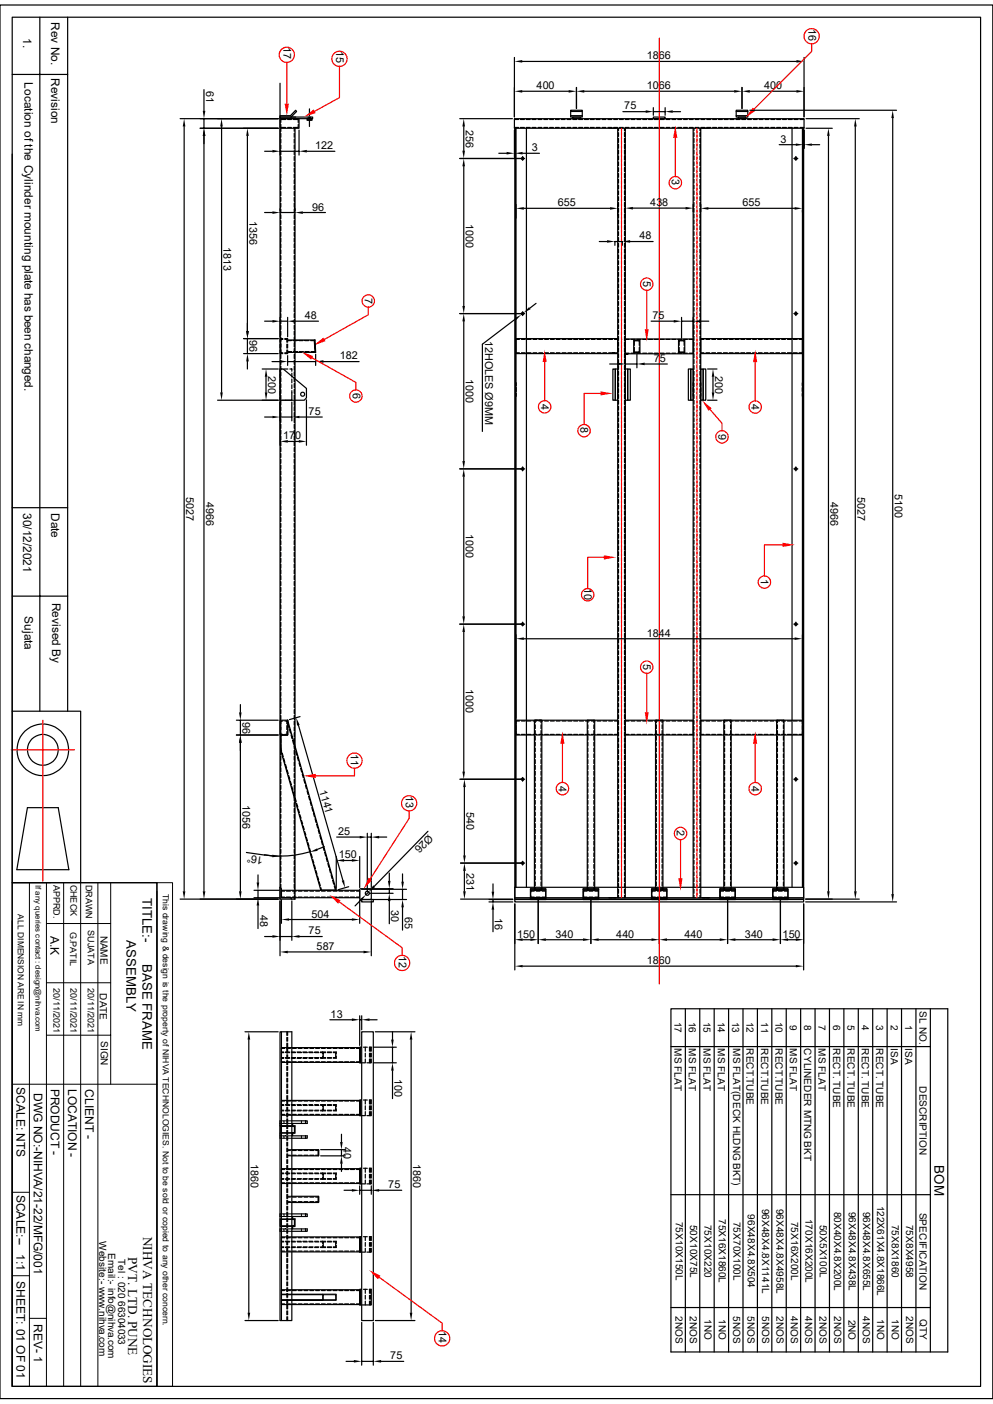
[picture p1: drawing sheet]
<svg xmlns="http://www.w3.org/2000/svg" width="210mm" height="297mm" viewBox="0 0 210 297" stroke-linecap="round" stroke-linejoin="round" font-family="sans-serif">
<defs><g id="words">
<g font-size="2.8">
<text x="30.1" y="190" transform="rotate(90 30.1 190)">TITLE:-</text>
<text x="26.8" y="198.9" transform="rotate(90 26.8 198.9)">ASSEMBLY</text>
<text x="30.1" y="203.9" transform="rotate(90 30.1 203.9)">BASE FRAME</text>
<text x="197.6" y="246.5" transform="rotate(90 197.6 246.5)">BOM</text>
<text x="30.3" y="261.6" transform="rotate(90 30.3 261.6)">NIHVA TECHNOLOGIES</text>
<text x="27.1" y="265.9" transform="rotate(90 27.1 265.9)">PVT. LTD. PUNE</text>
</g>
<g font-size="2.5">
<text x="10.8" y="4.7" transform="rotate(90 10.8 4.7)">Rev No.</text>
<text x="4.9" y="8.1" transform="rotate(90 4.9 8.1)">1.</text>
<text x="5.2" y="17.4" transform="rotate(90 5.2 17.4)">Location of the Cylinder mounting plate has been changed.</text>
<text x="10.8" y="16.6" transform="rotate(90 10.8 16.6)">Revision</text>
<text x="4.9" y="108.5" transform="rotate(90 4.9 108.5)">30/12/2021</text>
<text x="10.8" y="108.5" transform="rotate(90 10.8 108.5)">Date</text>
<text x="5.2" y="130.4" transform="rotate(90 5.2 130.4)">Sujata</text>
<text x="11" y="127.5" transform="rotate(90 11 127.5)">Revised By</text>
<text x="10.7" y="198" transform="rotate(90 10.7 198)">A.K</text>
<text x="3.5" y="230" transform="rotate(90 3.5 230)">SCALE: NTS</text>
<text x="7.2" y="231.2" transform="rotate(90 7.2 231.2)">DWG NO:-NIHVA/21-22/MFG/001</text>
<text x="10.8" y="230.3" transform="rotate(90 10.8 230.3)">PRODUCT -</text>
<text x="14.4" y="230.3" transform="rotate(90 14.4 230.3)">LOCATION -</text>
<text x="18" y="230.4" transform="rotate(90 18 230.4)">CLIENT -</text>
<text x="3.5" y="252.7" transform="rotate(90 3.5 252.7)">SCALE:--</text>
<text x="3.5" y="265.3" transform="rotate(90 3.5 265.3)">1:1</text>
<text x="3.5" y="271" transform="rotate(90 3.5 271)">SHEET: 01 OF 01</text>
<text x="7.2" y="280" transform="rotate(90 7.2 280)">REV- 1</text>
</g>
<g font-size="2.3">
<text x="59.9" y="10" transform="rotate(90 59.9 10)">17</text>
<text x="71.1" y="10.9" transform="rotate(90 71.1 10.9)">15</text>
<text x="171" y="6.1" transform="rotate(90 171 6.1)">16</text>
<text x="136.8" y="12.5">1866</text>
<text x="43.6" y="19.3" transform="rotate(90 43.6 19.3)">61</text>
<text x="113.5" y="18.9">400</text>
<text x="132" y="23.2">75</text>
<text x="136.8" y="18.9">1066</text>
<text x="161.6" y="18.9">400</text>
<text x="98.5" y="27.4" transform="rotate(90 98.5 27.4)">256</text>
<text x="66.7" y="31.6">122</text>
<text x="112.5" y="32">3</text>
<text x="165.1" y="30.2">3</text>
<text x="142.1" y="37.9" transform="rotate(90 142.1 37.9)">3</text>
<text x="52.8" y="46.7" transform="rotate(90 52.8 46.7)">1356</text>
<text x="66" y="44.5">96</text>
<text x="98.5" y="47.3" transform="rotate(90 98.5 47.3)">1000</text>
<text x="118" y="43.6">655</text>
<text x="137.5" y="43.6">438</text>
<text x="157.1" y="43.6">655</text>
<text x="47.3" y="52.2" transform="rotate(90 47.3 52.2)">1813</text>
<text x="135.3" y="50.6">48</text>
<text x="136" y="59.4" transform="rotate(90 136 59.4)">5</text>
<text x="77.1" y="63" transform="rotate(90 77.1 63)">7</text>
<text x="52.8" y="72" transform="rotate(90 52.8 72)">96</text>
<text x="64.5" y="67.5">48</text>
<text x="138" y="67.5">75</text>
<text x="71.8" y="76">182</text>
<text x="102.6" y="72.1" transform="rotate(90 102.6 72.1)">12HOLES Ø9MM</text>
<text x="138.3" y="76.6">75</text>
<text x="56.7" y="79.5" transform="rotate(90 56.7 79.5)">200</text>
<text x="74.6" y="83.2" transform="rotate(90 74.6 83.2)">6</text>
<text x="98.5" y="80.1" transform="rotate(90 98.5 80.1)">1000</text>
<text x="151.3" y="79.5" transform="rotate(90 151.3 79.5)">200</text>
<text x="65.3" y="87.8">75</text>
<text x="114.4" y="85.4" transform="rotate(90 114.4 85.4)">4</text>
<text x="159" y="85.5" transform="rotate(90 159 85.5)">4</text>
<text x="59.9" y="93">170</text>
<text x="122.8" y="90.3" transform="rotate(90 122.8 90.3)">8</text>
<text x="151.9" y="91.7" transform="rotate(90 151.9 91.7)">9</text>
<text x="39.4" y="105.1" transform="rotate(90 39.4 105.1)">5027</text>
<text x="43.6" y="106.3" transform="rotate(90 43.6 106.3)">4966</text>
<text x="175.6" y="106.1" transform="rotate(90 175.6 106.1)">4966</text>
<text x="181.4" y="105.1" transform="rotate(90 181.4 105.1)">5027</text>
<text x="189.2" y="104.5" transform="rotate(90 189.2 104.5)">5100</text>
<text x="98.5" y="113" transform="rotate(90 98.5 113)">1000</text>
<text x="123.6" y="124.4" transform="rotate(90 123.6 124.4)">10</text>
<text x="160.9" y="122.5" transform="rotate(90 160.9 122.5)">1</text>
<text x="136.8" y="134.7">1844</text>
<text x="136" y="140.5" transform="rotate(90 136 140.5)">5</text>
<text x="98.5" y="145.8" transform="rotate(90 98.5 145.8)">1000</text>
<text x="51.3" y="152.7" transform="rotate(90 51.3 152.7)">96</text>
<text x="74.2" y="159.4" transform="rotate(90 74.2 159.4)">11</text>
<text x="67.5" y="167.3" transform="rotate(74 67.5 167.3)">1141</text>
<text x="118.2" y="166.2" transform="rotate(90 118.2 166.2)">4</text>
<text x="159" y="166.2" transform="rotate(90 159 166.2)">4</text>
<text x="51.3" y="170.2" transform="rotate(90 51.3 170.2)">1056</text>
<text x="85.9" y="168.4" transform="rotate(90 85.9 168.4)">13</text>
<text x="98.7" y="171.8" transform="rotate(90 98.7 171.8)">540</text>
<text x="71.5" y="176.7">25</text>
<text x="90.6" y="176.4" transform="rotate(134 90.6 176.4)">Ø26</text>
<text x="143.2" y="175.6" transform="rotate(90 143.2 175.6)">2</text>
<text x="55.8" y="181.3" transform="rotate(-172 55.8 181.3)">16°</text>
<text x="71.6" y="181.6">150</text>
<text x="98.7" y="184.7" transform="rotate(90 98.7 184.7)">231</text>
<text x="55" y="193.6" transform="rotate(90 55 193.6)">48</text>
<text x="65.3" y="197.7">75</text>
<text x="65.9" y="194.1">504</text>
<text x="82.8" y="192.6" transform="rotate(90 82.8 192.6)">30</text>
<text x="85.6" y="193.9" transform="rotate(90 85.6 193.9)">65</text>
<text x="104.7" y="194.3" transform="rotate(90 104.7 194.3)">16</text>
<text x="67" y="201">587</text>
<text x="84.4" y="202.2" transform="rotate(90 84.4 202.2)">12</text>
<text x="109.3" y="198.3">150</text>
<text x="117.5" y="198.3">340</text>
<text x="130.3" y="198.3">440</text>
<text x="136.8" y="204">1860</text>
<text x="144.8" y="198.3">440</text>
<text x="157.6" y="198.3">340</text>
<text x="165.5" y="198.3">150</text>
<text x="69.9" y="215.3">13</text>
<text x="83.4" y="228.3" transform="rotate(90 83.4 228.3)">100</text>
<text x="72.6" y="242.7" transform="rotate(90 72.6 242.7)">40</text>
<text x="53.1" y="246.2" transform="rotate(90 53.1 246.2)">1860</text>
<text x="82.1" y="251.4">75</text>
<text x="87.4" y="246.2" transform="rotate(90 87.4 246.2)">1860</text>
<text x="92.8" y="281.6" transform="rotate(90 92.8 281.6)">14</text>
<text x="82.6" y="287.5">75</text>
</g>
<g font-size="2.1">
<text x="21.3" y="197.9" transform="rotate(90 21.3 197.9)">NAME</text>
<text x="21.1" y="210.1" transform="rotate(90 21.1 210.1)">DATE</text>
<text x="194.5" y="214" transform="rotate(90 194.5 214)">SL NO.</text>
<text x="21.3" y="220.2" transform="rotate(90 21.3 220.2)">SIGN</text>
<text x="142.7" y="216.2" transform="rotate(90 142.7 216.2)">17</text>
<text x="142.7" y="221.7" transform="rotate(90 142.7 221.7)">MS FLAT</text>
<text x="145.7" y="216.2" transform="rotate(90 145.7 216.2)">16</text>
<text x="145.7" y="221.7" transform="rotate(90 145.7 221.7)">MS FLAT</text>
<text x="148.8" y="216.2" transform="rotate(90 148.8 216.2)">15</text>
<text x="148.8" y="221.7" transform="rotate(90 148.8 221.7)">MS FLAT</text>
<text x="151.8" y="216.2" transform="rotate(90 151.8 216.2)">14</text>
<text x="151.8" y="221.7" transform="rotate(90 151.8 221.7)">MS FLAT</text>
<text x="154.9" y="216.2" transform="rotate(90 154.9 216.2)">13</text>
<text x="155.1" y="221.7" transform="rotate(90 155.1 221.7)">MS FLAT(DECK HLDNG BKT)</text>
<text x="157.9" y="216.2" transform="rotate(90 157.9 216.2)">12</text>
<text x="157.9" y="221.7" transform="rotate(90 157.9 221.7)">RECT.TUBE</text>
<text x="161" y="216.3" transform="rotate(90 161 216.3)">11</text>
<text x="161" y="221.7" transform="rotate(90 161 221.7)">RECT.TUBE</text>
<text x="164" y="216.2" transform="rotate(90 164 216.2)">10</text>
<text x="164" y="221.7" transform="rotate(90 164 221.7)">RECT.TUBE</text>
<text x="167" y="216.8" transform="rotate(90 167 216.8)">9</text>
<text x="167" y="221.7" transform="rotate(90 167 221.7)">MS FLAT</text>
<text x="170.1" y="216.8" transform="rotate(90 170.1 216.8)">8</text>
<text x="170.1" y="221.8" transform="rotate(90 170.1 221.8)">CYLINEDER MTNG BKT</text>
<text x="173.1" y="216.8" transform="rotate(90 173.1 216.8)">7</text>
<text x="173.1" y="221.7" transform="rotate(90 173.1 221.7)">MS FLAT</text>
<text x="176.2" y="216.8" transform="rotate(90 176.2 216.8)">6</text>
<text x="176.2" y="221.7" transform="rotate(90 176.2 221.7)">RECT. TUBE</text>
<text x="179.2" y="216.8" transform="rotate(90 179.2 216.8)">5</text>
<text x="179.2" y="221.7" transform="rotate(90 179.2 221.7)">RECT. TUBE</text>
<text x="182.3" y="216.8" transform="rotate(90 182.3 216.8)">4</text>
<text x="182.3" y="221.7" transform="rotate(90 182.3 221.7)">RECT. TUBE</text>
<text x="185.3" y="216.8" transform="rotate(90 185.3 216.8)">3</text>
<text x="185.3" y="221.7" transform="rotate(90 185.3 221.7)">RECT. TUBE</text>
<text x="188.4" y="216.8" transform="rotate(90 188.4 216.8)">2</text>
<text x="188.4" y="221.7" transform="rotate(90 188.4 221.7)">ISA</text>
<text x="191.4" y="216.9" transform="rotate(90 191.4 216.9)">1</text>
<text x="191.4" y="221.7" transform="rotate(90 191.4 221.7)">ISA</text>
<text x="194.5" y="229.8" transform="rotate(90 194.5 229.8)">DESCRIPTION</text>
<text x="152.1" y="257.9" transform="rotate(90 152.1 257.9)">75X16X1860L</text>
<text x="158.2" y="256.9" transform="rotate(90 158.2 256.9)">96X48X4.8X504</text>
<text x="161.2" y="255.7" transform="rotate(90 161.2 255.7)">96X48X4.8X1141L</text>
<text x="164.3" y="255.7" transform="rotate(90 164.3 255.7)">96X48X4.8X4958L</text>
<text x="170.3" y="257.9" transform="rotate(90 170.3 257.9)">170X16X200L</text>
<text x="176.4" y="256.3" transform="rotate(90 176.4 256.3)">80X40X4.8X200L</text>
<text x="179.5" y="256.3" transform="rotate(90 179.5 256.3)">96X48X4.8X438L</text>
<text x="182.5" y="256.3" transform="rotate(90 182.5 256.3)">96X48X4.8X655L</text>
<text x="185.5" y="255.1" transform="rotate(90 185.5 255.1)">122X61X4.8X1866L</text>
<text x="194.5" y="256.5" transform="rotate(90 194.5 256.5)">SPECIFICATION</text>
<text x="21" y="262.6" transform="rotate(90 21 262.6)">Website:- www.nihva.com</text>
<text x="142.9" y="258.5" transform="rotate(90 142.9 258.5)">75X10X150L</text>
<text x="146" y="259.1" transform="rotate(90 146 259.1)">50X10X75L</text>
<text x="149" y="259.1" transform="rotate(90 149 259.1)">75X10X220</text>
<text x="155.1" y="258.5" transform="rotate(90 155.1 258.5)">75X70X100L</text>
<text x="167.3" y="258.5" transform="rotate(90 167.3 258.5)">75X16X200L</text>
<text x="173.4" y="259.1" transform="rotate(90 173.4 259.1)">50X5X100L</text>
<text x="188.6" y="259.1" transform="rotate(90 188.6 259.1)">75X8X1860</text>
<text x="191.6" y="259.1" transform="rotate(90 191.6 259.1)">75X8X4958</text>
<text x="22.9" y="265" transform="rotate(90 22.9 265)">Email:- info@nihva.com</text>
<text x="25" y="266.3" transform="rotate(90 25 266.3)">Tel : 020 66304033</text>
<text x="142.9" y="278.4" transform="rotate(90 142.9 278.4)">2NOS</text>
<text x="145.9" y="278.4" transform="rotate(90 145.9 278.4)">2NOS</text>
<text x="149" y="279.1" transform="rotate(90 149 279.1)">1NO</text>
<text x="152" y="279.1" transform="rotate(90 152 279.1)">1NO</text>
<text x="155.1" y="278.4" transform="rotate(90 155.1 278.4)">5NOS</text>
<text x="158.1" y="278.4" transform="rotate(90 158.1 278.4)">5NOS</text>
<text x="161.2" y="278.4" transform="rotate(90 161.2 278.4)">5NOS</text>
<text x="164.2" y="278.4" transform="rotate(90 164.2 278.4)">2NOS</text>
<text x="167.3" y="278.5" transform="rotate(90 167.3 278.5)">4NOS</text>
<text x="170.3" y="278.5" transform="rotate(90 170.3 278.5)">4NOS</text>
<text x="173.4" y="278.4" transform="rotate(90 173.4 278.4)">2NOS</text>
<text x="176.4" y="278.4" transform="rotate(90 176.4 278.4)">2NOS</text>
<text x="179.4" y="279.1" transform="rotate(90 179.4 279.1)">2NO</text>
<text x="182.5" y="278.5" transform="rotate(90 182.5 278.5)">4NOS</text>
<text x="185.5" y="279.1" transform="rotate(90 185.5 279.1)">1NO</text>
<text x="188.6" y="279.1" transform="rotate(90 188.6 279.1)">1NO</text>
<text x="191.6" y="278.4" transform="rotate(90 191.6 278.4)">2NOS</text>
<text x="194.5" y="279.1" transform="rotate(90 194.5 279.1)">QTY</text>
</g>
<g font-size="1.9">
<text x="11.3" y="187.2" transform="rotate(90 11.3 187.2)">APPRD.</text>
<text x="14.9" y="187.1" transform="rotate(90 14.9 187.1)">CHECK</text>
<text x="18.1" y="187.2" transform="rotate(90 18.1 187.2)">DRAWN</text>
<text x="14.8" y="197.1" transform="rotate(90 14.8 197.1)">G.PATIL</text>
<text x="18.5" y="196.8" transform="rotate(90 18.5 196.8)">SUJATA</text>
<text x="11.3" y="209" transform="rotate(90 11.3 209)">20/11/2021</text>
<text x="14.9" y="209" transform="rotate(90 14.9 209)">20/11/2021</text>
<text x="18.5" y="209" transform="rotate(90 18.5 209)">20/11/2021</text>
</g>
<g font-size="1.8">
<text x="34.5" y="189.1" transform="rotate(90 34.5 189.1)">This drawing &amp; design is the property of NIHVA TECHNOLOGIES. Not to be sold or copied to any other concern.</text>
<text x="3.8" y="193.4" transform="rotate(90 3.8 193.4)">ALL DIMENSION ARE IN mm</text>
</g>
<text font-size="1.7" x="7.5" y="187.2" transform="rotate(90 7.5 187.2)">If any queries contact : design@nihva.com</text>
</g></defs>
<g fill="none" stroke="#000" stroke-width=".25">
<path d="M0 1.1h210v294.8h-210zM2.6 3.6h204.8v289.7h-204.8zM2.6 15.7h11.7M8.4 3.6v146.9M14.3 3.6v146.9M43.1 19v4.5M59.2 17.6v172.6h3.2v-163.1M108.8 12.1v12.6M110.4 13h58M110.4 19.3h9.9M121.9 18.5v4.4M123.6 19.3h31.7"/>
<path d="M156.9 18.5v4.4M158.6 19.3h9.8M170.1 12.1v12.6M2.6 32.6v117.9h14.5v36.2M42.3 27.1h16.5M42.3 25.1h16.5M43.1 25.1v2M43.1 28.7v159.9M56 32h1.6M59.2 25.1h4v2h-4zM59.2 24.8h6.9v.3h-6.9zM59.2 24.8v-.3h2.2l1.1-1.2 .2 .3-1.1 1.2v.3"/>
<path d="M59.2 24.8h3.3M59.2 32h4M59.4 26.3v.7h1M59.4 27.1v.7M59.4 28.2v.8M59.4 29.5v.8M59.4 30.7v.8M59.4 31.9v.8M59.4 33.1v.9M59.4 34.4v.8M59.4 35.6v.8M59.4 36.8v.9"/>
<path d="M59.4 38.1v.8M59.4 39.3v.8M60.4 25.3h-1v.6M60.8 25.3h.8M60.8 27h.8M62.1 25.3h1v.6M62.2 28.2v.8M62.2 29.4v.9M62.2 30.6v.9M62.2 31.9v.8M62.2 33.1v.9M62.2 27.1v.7"/>
<path d="M62.2 34.4v.8M62.2 35.6v.8M62.2 36.8v.8M62.2 38.1v.8M62.2 39.3v.8M63.1 26.3v.7h-1M63.2 27.5v5.3M64.9 32h5.9M64.9 25.1h1.1v.3h-1.1zM65.2 24.8v.6M65.4 23v1.5M65.4 24.8v.2"/>
<path d="M65.4 25.3v1.5M65.7 24.8v.6M97.2 25.1h11.2M98.1 26.8v5.1M98.1 35.2v29.5M108.8 25.1h61.3v2h-61.3zM108.8 25.3h.9M108.8 27h.9M108.9 27.1v163.1h61.1M109.1 27.1v160.6M110.1 25.3h.8M110.1 27h.8"/>
<path d="M110.5 33.1v.8M111 33.5h-13.8M111.3 25.3h.8M111.3 27h.8M111.3 27.1v160.6M112.5 25.3h.9M112.5 27h.9M113.8 25.3h.8M113.8 27h.8M115 25.3h.8M115 27h.8M116.2 25.3h.9"/>
<path d="M116.2 27h.9M117.5 25.3h.8M117.5 27h.8M118.7 25.3h.8M118.7 27h.8M119.9 25.3h.8M119.9 27h.8M120.7 23.3h2.4v1.5h-2.4zM120.7 23.6h2.4M120.7 24.5h2.4M121.1 24.8h1.7v.3h-1.7zM121.2 25.3h.8"/>
<path d="M121.2 27h.8M122.4 25.3h.8M122.4 27h.8M123.6 25.3h.9M123.6 27h.9M124.8 25.3h.9M124.8 27h.9M126.1 25.3h.8M126.1 27h.8M127.3 25.3h.8M127.3 27h.8M128.6 25.3h.8"/>
<path d="M128.6 27h.8M128.8 27.1h1.5M129.8 25.3h.8M129.8 27h.8M130.6 27.1v162.8M130.8 28.1v.8M130.8 29.3v.8M130.8 30.5v.9M130.8 31.8v.8M130.8 33v.8M130.8 34.2v.9M130.8 35.5v.8"/>
<path d="M130.8 36.7v.8M130.8 37.9v.8M130.8 39.2v.8M130.8 27.1v.5M131 25.3h.8M131 27h.8M132.1 27.1v.5M132.1 28.1v.8M132.1 29.3v.8M132.1 30.5v.9M132.1 31.7v.9M132.1 33v.8"/>
<path d="M132.1 34.2v.9M132.1 35.5v.8M132.1 36.7v.8M132.1 37.9v.8M132.1 39.2v.8M132.2 25.3h.9M132.2 27.1v162.8M132.2 27h.9M133.5 25.3h.8M133.5 27h.8M134.7 25.3h.8M134.7 27h.8"/>
<path d="M135.9 25.3h.9M135.9 27h.9M137.2 25.3h.8M137.2 27h.8M138.2 24.8h2.5v.3h-2.5zM138.4 25.3h.8M138.4 27h.8M139.6 25.3h.9M139.6 27h.9M140.9 25.3h.8M140.9 27h.8M142.1 25.3h.8"/>
<path d="M142.1 27h.8M143.3 25.3h.8M143.3 27h.8M144.6 25.3h.8M144.6 27h.8M145.8 25.3h.8M145.8 27h.8M146.6 27.1v162.8M146.8 27.1v.5M146.8 28.1v.8M146.8 29.3v.8M146.8 30.5v.9"/>
<path d="M146.8 31.8v.8M146.8 33v.8M146.8 34.2v.9M146.8 35.5v.8M146.8 36.7v.8M146.8 37.9v.8M146.8 39.2v.8M147 25.3h.8M147 27h.8M148 27.1v.5M148 28.1v.8M148 29.3v.8"/>
<path d="M148 30.5v.9M148 31.7v.9M148 33v.8M148 34.2v.9M148 35.5v.8M148 36.7v.8M148 37.9v.8M148 39.2v.8M148.2 27.1v162.8M148.3 25.3h.8M148.3 27h.8M148.5 27.1h1.6"/>
<path d="M149.5 25.3h.8M149.5 27h.8M150.7 25.3h.9M150.7 27h.9M151.9 25.3h.9M151.9 27h.9M153.2 25.3h.8M153.2 27h.8M154.4 25.3h.8M154.4 27h.8M155.7 25.3h.8M155.7 27h.8"/>
<path d="M155.7 23.3h2.5v1.5h-2.5zM155.7 23.6h2.5M155.7 24.5h2.5M156.1 24.8h1.6v.3h-1.6zM156.9 25.3h.8M156.9 27h.8M158.1 25.3h.8M158.1 27h.8M159.3 25.3h.8M159.3 27h.8M160.6 25.3h.8M160.6 27h.8"/>
<path d="M161.8 25.3h.8M161.8 27h.8M163 25.3h.9M163 27h.9M164.3 25.3h.8M164.3 27h.8M165.5 25.3h.8M165.5 27h.8M166.7 25.3h.9M166.7 27h.9M167.5 27.1v160.6M167.9 33.5h.8"/>
<path d="M167.9 25.3h.9M167.9 27h.9M168.3 33.1v.8M169.2 25.3h.9M169.2 27h.9M169.7 27.1v160.6M170 27.1v163.1M170.5 27.1h5.5M170.5 25.1h11.2M175.2 28.7v159.9M180.9 26.8v161.8M56 45h1.6"/>
<path d="M59.2 45h3.2M59.4 40.6v.8M59.4 41.8v.8M59.4 43v.8M59.4 44.2v.8M59.4 45.5v.8M59.4 46.7v.8M59.4 47.9v.9M59.4 49.1v.9M59.4 50.4v.8M59.4 51.6v.9M59.4 52.9v.8"/>
<path d="M59.4 54.1v.8M59.4 55.3v.8M59.4 56.6v.8M59.4 57.8v.8M59.4 59v.8M62.2 40.5v.8M62.2 41.7v.8M62.2 43v.8M62.2 44.2v.8M62.2 45.4v.9M62.2 46.7v.8M62.2 47.9v.8"/>
<path d="M62.2 49.1v.9M62.2 50.4v.8M62.2 51.6v.8M62.2 52.8v.8M62.2 54.1v.8M62.2 55.3v.8M62.2 56.5v.9M62.2 57.7v.9M62.2 59v.8M64.1 45h4.7M126.7 51.1h1.7M130 51.1v.8"/>
<path d="M130 51.1h1.6M130.8 40.4v.8M130.8 41.6v.8M130.8 42.8v.9M130.8 44.1v.8M130.8 45.3v.8M130.8 46.5v.9M130.8 47.8v.8M130.8 49v.8M130.8 50.2v.9M130.8 51.5v.8M130.8 52.7v.8"/>
<path d="M130.8 53.9v.8M130.8 55.2v.8M130.8 56.4v.8M130.8 57.6v.9M130.8 58.8v.9M131.6 51.1v.8M132.1 40.4v.8M132.1 41.6v.8M132.1 42.8v.9M132.1 44.1v.8M132.1 45.3v.8M132.1 46.5v.9"/>
<path d="M132.1 47.8v.8M132.1 49v.8M132.1 50.2v.9M132.1 51.5v.8M132.1 52.7v.8M132.1 53.9v.8M132.1 55.2v.8M132.1 56.4v.8M132.1 57.6v.9M132.1 58.8v.9M133.3 51.1h4.8M146.8 40.4v.8"/>
<path d="M146.8 41.6v.8M146.8 42.8v.9M146.8 44.1v.8M146.8 45.3v.8M146.8 46.5v.9M146.8 47.8v.8M146.8 49v.8M146.8 50.2v.9M146.8 51.5v.8M146.8 52.7v.8M146.8 53.9v.8M146.8 55.2v.8"/>
<path d="M146.8 56.4v.8M146.8 57.6v.9M146.8 58.8v.9M148 40.4v.8M148 41.6v.8M148 42.8v.9M148 44.1v.8M148 45.3v.8M148 46.5v.9M148 47.8v.8M148 49v.8M148 50.2v.9"/>
<path d="M148 51.5v.8M148 52.7v.8M148 53.9v.8M148 55.2v.8M148 56.4v.8M148 57.6v.9M148 58.8v.9M59.2 78.1h.4M59.2 78.1h.7l4.9 4.1v2l-.5 .5h-5.1zM59.2 74v.8h.6M59.4 74v.6h.4M59.4 60.2v.8"/>
<path d="M59.4 61.5v.8M59.4 62.7v.8M59.4 63.9v.9M59.4 65.2v.8M59.4 66.4v.8M59.4 67.6v.9M59.4 68.9v.8M59.4 70.1v.8M59.4 71.3v.8M59.4 72.6v1M59.4 73.8v.8M59.4 75v.8"/>
<path d="M59.4 76.2v.9M59.4 77.5v.8M59.4 78.7v.8M59.4 79.9v.9M59.8 71.6h-.6v.8M59.8 71.8h-.4v.6M60.1 78.1h.8M60.2 71.6h.6v.8M60.2 71.8h.5v.6M60.7 72.8v.8M60.7 74v.6h-.5M60.8 74v.8h-.6"/>
<path d="M60.8 72.8v.8M61.3 78.1h.4v.4M61.7 79v.8M62.2 60.2v.8M62.2 61.4v.9M62.2 62.7v.8M62.2 63.9v.8M62.2 65.2v.8M62.2 66.4v.8M62.2 67.6v.8M62.2 68.8v.8M62.2 70.1v.8"/>
<path d="M62.2 71.3v.8M62.2 72.5v.9M62.2 73.7v.9M62.2 75v.8M62.2 76.2v.8M62.2 77.5v.8M62.2 78.7v.8M62.2 79.9v.8M98.1 68v29.5M109.1 71.6h21.5v3.2h-21.5zM109.1 74.6h.8M109.1 71.8h.8"/>
<path d="M110.3 74.6h.8M110.3 71.8h.8M110.5 66v.8M110.7 66.2l-.4 .3M111 66.3h-13.8M111.5 74.6h.8M111.5 71.8h.8M112.7 74.6h.8M112.7 71.8h.8M114 74.6h.8M114 71.8h.8M115.2 74.6h.8"/>
<path d="M115.2 71.8h.8M116.4 74.6h.8M116.4 71.8h.8M117.6 74.6h.8M117.6 71.8h.8M118.9 74.6h.8M118.9 71.8h.8M120.1 74.6h.8M120.1 71.8h.8M121.3 74.6h.9M121.3 71.8h.9M122.6 74.6h.8"/>
<path d="M122.6 71.8h.8M123.8 74.6h.8M123.8 71.8h.8M125.1 74.6h.8M125.1 71.8h.8M126.3 74.6h.8M126.3 71.8h.8M127.5 74.6h.8M127.5 71.8h.8M128.7 71.8h.8M129.6 78.1h.5v6.6h-.5zM129.6 74.6h.3z"/>
<path d="M129.7 74.6h.1M129.8 74.6h-.2h.3M129.8 74.6h-1.1M129.9 74.6h-.3h.4M129.9 74.6h.7M130 71.8h.6M130.1 78.1h.5v6.6h-.5zM130.8 60.1v.8M130.8 61.3v.8M130.8 62.6v.8M130.8 63.8v.8M130.8 65v.8"/>
<path d="M130.8 66.3v.8M130.8 67.5v.8M130.8 68.7v.8M130.8 69.9v.8M130.8 71.2v.8M130.8 72.4v.8M130.8 73.6v.9M130.8 74.8v.9M130.8 76.1v.8M130.8 77.3v.8M130.8 78.6v.8M130.8 79.8v.8"/>
<path d="M131.4 71.8h.1M131.4 71.7h.1M132.1 60.1v.8M132.1 61.3v.8M132.1 62.6v.8M132.1 63.8v.8M132.1 65v.8M132.1 66.3v.8M132.1 67.5v.8M132.1 68.7v.8M132.1 69.9v.8M132.1 71.2v.8"/>
<path d="M132.1 72.4v.8M132.1 73.6v.9M132.1 74.8v.9M132.1 76.1v.8M132.1 77.3v.8M132.1 78.6v.8M132.1 79.8v.8M132.2 71.8h.9M132.2 71.7h14.4v3.1h-14.4h.6h-.6h.6h-.6h.6h-.6zM133.5 71.8h.8M134 72h1.3v2.6h-1.3zM134.2 73.5v1h1v-1"/>
<path d="M134.2 73.1v-1h1v1M134.7 71.8h.8M135.9 71.8h.9M137.2 71.8h.8M138.4 71.8h.8M139.6 71.8h.9M140.9 71.8h.8M142.1 71.8h.8M143.3 71.8h.8M143.5 72h1.3v2.6h-1.3zM143.6 73.5v1h1.1v-1M143.6 73.1v-1h1.1v1"/>
<path d="M144.6 71.8h.8M145.8 71.8h.8M146.8 60.1v.8M146.8 61.3v.8M146.8 62.6v.8M146.8 63.8v.8M146.8 65v.8M146.8 66.3v.8M146.8 67.5v.8M146.8 68.7v.8M146.8 69.9v.8M146.8 71.2v.8"/>
<path d="M146.8 72.4v.8M146.8 73.6v.9M146.8 74.8v.9M146.8 76.1v.8M146.8 77.3v.8M146.8 78.6v.8M146.8 79.8v.8M148 60.1v.8M148 61.3v.8M148 62.6v.8M148 63.8v.8M148 65v.8"/>
<path d="M148 66.3v.8M148 67.5v.8M148 68.7v.8M148 69.9v.8M148 71.2v.8M148 72.4v.8M148 73.6v.9M148 74.8v.9M148 76.1v.8M148 77.3v.8M148 78.6v.8M148 79.8v.8"/>
<path d="M148.2 78.1h.5v6.6h-.5zM148.2 71.6h21.5v3.2h-21.5zM148.2 74.6h.7M148.2 71.8h.7M148.7 78.1h.6v6.6h-.6zM149.3 71.8h.8M149.3 74.6h.8M149.6 78.1h2M150.5 71.8h.8M150.5 74.6h.8M150.8 79.7v3.3M151.8 71.8h.8"/>
<path d="M151.8 74.6h.8M153 71.8h.8M153 74.6h.8M154.2 71.8h.9M154.2 74.6h.9M155.4 71.8h.9M155.4 74.6h.9M156.7 71.8h.8M156.7 74.6h.8M157.9 71.8h.8M157.9 74.6h.9M159.2 71.8h.8"/>
<path d="M159.2 74.6h.8M160.4 71.8h.8M160.4 74.6h.8M161.6 71.8h.8M161.6 74.6h.8M162.9 71.8h.8M162.9 74.6h.8M164.1 71.8h.8M164.1 74.6h.8M165.3 71.8h.8M165.3 74.6h.8M166.5 71.8h.9"/>
<path d="M166.5 74.6h.9M167.8 71.8h.8M167.8 74.6h.8M167.9 66.3h.8M168.3 66v.8M169 71.8h.7M169 74.6h.7M59.4 81.2v.8M59.4 82.4v.8M59.4 83.7v.8M59.4 84.9v.8M59.4 86.1v.8"/>
<path d="M59.4 87.3v.8M59.4 88.6v.8M59.4 89.8v.8M59.4 91v.9M59.4 92.2v.9M59.4 93.5v.8M59.4 94.7v.8M59.4 96v.8M59.4 97.2v.8M59.4 98.4v.8M59.4 99.7v.8M61.7 82.6v2.1h-1.3"/>
<path d="M61.7 80.2v.8M61.7 81.4v.8M62.2 81.2v.8M62.2 82.4v.8M62.2 83.6v.8M62.2 84.8v.9M62.2 86.1v.8M62.2 87.3v.8M62.2 88.5v.9M62.2 89.8v.8M62.2 91v.8M62.2 92.2v.8"/>
<path d="M62.2 93.5v.8M62.2 94.7v.8M62.2 95.9v.8M62.2 97.2v.8M62.2 98.4v.8M62.2 99.6v.9M110.5 98.8v.8M111 99.2h-13.8M130.8 81v.8M130.8 82.3v.8M130.8 83.5v.8M130.8 84.7v.8"/>
<path d="M130.8 85.9v.9M130.8 87.2v.8M130.8 88.4v.8M130.8 89.6v.9M130.8 90.9v.8M130.8 92.1v.8M130.8 93.3v.8M130.8 94.6v.8M130.8 95.8v.8M130.8 97v.8M130.8 98.3v.8M130.8 99.5v.8"/>
<path d="M132.1 81v.8M132.1 82.3v.8M132.1 83.5v.8M132.1 84.7v.8M132.1 85.9v.9M132.1 87.2v.8M132.1 88.4v.8M132.1 89.6v.9M132.1 90.9v.8M132.1 92.1v.8M132.1 93.3v.8M132.1 94.6v.8"/>
<path d="M132.1 95.8v.8M132.1 97v.8M132.1 98.3v.8M132.1 99.5v.8M146.8 81v.8M146.8 82.3v.8M146.8 83.5v.8M146.8 84.7v.8M146.8 85.9v.9M146.8 87.2v.8M146.8 88.4v.8M146.8 89.6v.9"/>
<path d="M146.8 90.9v.8M146.8 92.1v.8M146.8 93.3v.8M146.8 94.6v.8M146.8 95.8v.8M146.8 97v.8M146.8 98.3v.8M146.8 99.5v.8M148 81v.8M148 82.3v.8M148 83.5v.8M148 84.7v.8"/>
<path d="M148 85.9v.9M148 87.2v.8M148 88.4v.8M148 89.6v.9M148 90.9v.8M148 92.1v.8M148 93.3v.8M148 94.6v.8M148 95.8v.8M148 97v.8M148 98.3v.8M148 99.5v.8"/>
<path d="M149.6 84.7h2M167.9 99.2h.8M168.3 98.8v.8M2.6 107.4h11.7M59.4 100.9v.8M59.4 102.1v.8M59.4 103.3v.8M59.4 104.6v.8M59.4 105.8v.8M59.4 107v.9M59.4 108.2v.9M59.4 109.5v.8"/>
<path d="M59.4 110.7v.8M59.4 112v.8M59.4 113.2v.8M59.4 114.4v.8M59.4 115.7v.8M59.4 116.9v.8M59.4 118.1v.9M59.4 119.3v.9M62.2 100.8v.9M62.2 102.1v.8M62.2 103.3v.8M62.2 104.6v.8"/>
<path d="M62.2 105.8v.8M62.2 107v.8M62.2 108.2v.9M62.2 109.5v.8M62.2 110.7v.8M62.2 111.9v.8M62.2 113.2v.8M62.2 114.4v.8M62.2 115.6v.9M62.2 116.8v.9M62.2 118.1v.8M62.2 119.3v.8"/>
<path d="M98.1 100.8v29.6M130.8 100.7v.9M130.8 101.9v.9M130.8 103.2v.8M130.8 104.4v.8M130.8 105.7v.8M130.8 106.9v.8M130.8 108.1v.8M130.8 109.3v.9M130.8 110.6v.8M130.8 111.8v.8M130.8 113v.9"/>
<path d="M130.8 114.3v.8M130.8 115.5v.8M130.8 116.7v.9M130.8 117.9v.9M130.8 119.2v.8M132.1 100.7v.9M132.1 101.9v.9M132.1 103.2v.8M132.1 104.4v.8M132.1 105.7v.8M132.1 106.9v.8M132.1 108.1v.8"/>
<path d="M132.1 109.3v.9M132.1 110.6v.8M132.1 111.8v.8M132.1 113v.9M132.1 114.3v.8M132.1 115.5v.8M132.1 116.7v.9M132.1 117.9v.9M132.1 119.2v.8M146.8 100.7v.9M146.8 101.9v.9M146.8 103.2v.8"/>
<path d="M146.8 104.4v.8M146.8 105.7v.8M146.8 106.9v.8M146.8 108.1v.8M146.8 109.3v.9M146.8 110.6v.8M146.8 111.8v.8M146.8 113v.9M146.8 114.3v.8M146.8 115.5v.8M146.8 116.7v.9M146.8 117.9v.9"/>
<path d="M146.8 119.2v.8M148 100.7v.9M148 101.9v.9M148 103.2v.8M148 104.4v.8M148 105.7v.8M148 106.9v.8M148 108.1v.8M148 109.3v.9M148 110.6v.8M148 111.8v.8M148 113v.9"/>
<path d="M148 114.3v.8M148 115.5v.8M148 116.7v.9M148 117.9v.9M148 119.2v.8M2.6 126.1h11.7M59.4 120.6v.8M59.4 121.8v.8M59.4 123.1v.8M59.4 124.3v.8M59.4 125.5v.8M59.4 126.7v.9"/>
<path d="M59.4 128v.8M59.4 129.2v.8M59.4 130.4v.8M59.4 131.7v.8M59.4 132.9v.8M59.4 134.1v.9M59.4 135.3v.9M59.4 136.6v.8M59.4 137.8v.8M59.4 139.1v.8M62.2 120.6v.8M62.2 121.8v.8"/>
<path d="M62.2 123v.8M62.2 124.2v.9M62.2 125.5v.8M62.2 126.7v.9M62.2 127.9v.9M62.2 129.2v.8M62.2 130.4v.8M62.2 131.6v.9M62.2 132.9v.8M62.2 134.1v.8M62.2 135.3v.8M62.2 136.6v.8"/>
<path d="M62.2 137.8v.8M62.2 139v.8M98.1 133.7v29.5M110.5 131.6v.8M111 132h-13.8M130.8 120.4v.8M130.8 121.7v.8M130.8 122.9v.8M130.8 124.1v.8M130.8 125.3v.9M130.8 126.6v.8M130.8 127.8v.9"/>
<path d="M130.8 129v.9M130.8 130.3v.8M130.8 131.5v.8M130.8 132.8v.8M130.8 134v.8M130.8 135.2v.8M130.8 136.4v.8M130.8 137.7v.8M130.8 138.9v.8M132.1 120.4v.8M132.1 121.7v.8M132.1 122.9v.8"/>
<path d="M132.1 124.1v.8M132.1 125.3v.9M132.1 126.6v.8M132.1 127.8v.9M132.1 129v.9M132.1 130.3v.8M132.1 131.5v.8M132.1 132.8v.8M132.1 134v.8M132.1 135.2v.8M132.1 136.4v.8M132.1 137.7v.8"/>
<path d="M132.1 138.9v.8M146.8 120.4v.8M146.8 121.7v.8M146.8 122.9v.8M146.8 124.1v.8M146.8 125.3v.9M146.8 126.6v.8M146.8 127.8v.9M146.8 129v.9M146.8 130.3v.8M146.8 131.5v.8M146.8 132.8v.8"/>
<path d="M146.8 134v.8M146.8 135.2v.8M146.8 136.4v.8M146.8 137.7v.8M146.8 138.9v.8M148 120.4v.8M148 121.7v.8M148 122.9v.8M148 124.1v.8M148 125.3v.9M148 126.6v.8M148 127.8v.9"/>
<path d="M148 129v.9M148 130.3v.8M148 131.5v.8M148 132.8v.8M148 134v.8M148 135.2v.8M148 136.4v.8M148 137.7v.8M148 138.9v.8M167.9 132h.8M168.3 131.6v.8M2.6 150.5v36.2"/>
<path d="M50 152.4h8.8M50.8 149.1v1.6M50.8 152.4v3.1M50.8 157.1v31.5M58.8 155.5h-8.8M59.2 152.4h1.6v3.1h-1.6zM59.4 154.8v.6h.4M59.4 153.5v1.1M59.4 140.3v.8M59.4 141.5v.8M59.4 142.7v.9M59.4 144v.8"/>
<path d="M59.4 145.2v.8M59.4 146.4v.9M59.4 147.7v.8M59.4 148.9v.8M59.4 150.1v.9M59.4 151.4v.8M59.4 152.6v.8M59.4 155.1v.8M59.4 156.3v.8M59.4 157.5l.2 1.4M59.4 158.8v.8M59.4 160v.8"/>
<path d="M59.7 159.3l.2 .8M59.8 152.5h-.4v.6M60.2 152.5h.5v.6M60.7 154.8v.6h-.5M60.7 153.5v.8M60.8 152.4l10.3 35.9h-3.2l-8.5-29.5v-3.3h1.4zM60.8 152.9l.3 1M61.2 154.3l.2 .8M61.6 155.4l.2 .9M61.9 156.6l.2 .8M62.2 157.8l.2 .8M62.2 140.3v.8"/>
<path d="M62.2 141.5v.8M62.2 142.7v.9M62.2 143.9v.9M62.2 145.2v.8M62.2 146.4v.8M62.2 147.7v.8M62.2 148.9v.8M62.2 150.1v.8M62.2 151.3v.8M62.2 152.6v.8M62.2 153.8v.8M62.2 155v.9"/>
<path d="M62.2 156.3v.8M62.2 157.5v.8M62.2 158.7v.9M62.2 160v.8M62.6 159l.2 .8M63.1 153.4l9.4 32.8M63.5 151.6l-2.3 .6M109.1 154.8v.6h.8M109.9 152.5h-.8v.6M110.3 152.5h.8M110.3 155.4h.8M111.5 152.5h.8"/>
<path d="M111.5 155.4h.8M112.7 152.5h.8M112.7 155.4h.8M113 152.4h1.6v35.9h-1.6zM113.2 153.3v.8M113.2 154.6v.8M113.2 155.8v.8M113.2 157v.8M113.2 158.2v.8M113.2 159.5v.8M113.6 152.4h-.4v.5M114 152.5h.8"/>
<path d="M114 155.4h.8M114 152.4h.4v.5M114.4 153.3v.8M114.4 154.6v.8M114.4 155.8v.8M114.4 157v.8M114.4 158.2v.8M114.4 159.5v.8M115.2 152.5h.8M115.2 155.4h.8M116.4 152.5h.8M116.4 155.4h.8"/>
<path d="M117.6 152.5h.8M117.6 155.4h.8M118.9 152.5h.8M118.9 155.4h.8M120.1 152.5h.8M120.1 155.4h.8M121.3 152.5h.9M121.3 155.4h.9M122.6 152.5h.8M122.6 155.4h.8M123.8 152.5h.8M123.8 155.4h.8"/>
<path d="M124.2 152.4h1.6v35.9h-1.6zM124.3 153.3v.8M124.3 154.6v.8M124.3 155.8v.8M124.3 157v.8M124.3 158.2v.8M124.3 159.5v.8M124.3 152.4v.5M125.1 152.5h.8M125.1 155.4h.8M125.6 152.4v.5M125.6 153.3v.8"/>
<path d="M125.6 154.6v.8M125.6 155.8v.8M125.6 157v.8M125.6 158.2v.8M125.6 159.5v.8M126.3 152.5h.8M126.3 155.4h.8M127.5 152.5h.8M127.5 155.4h.8M128.7 152.5h.8M128.7 155.4h.8M130 152.5h.6"/>
<path d="M130 155.4h.6M130.8 140.1v.8M130.8 141.4v.8M130.8 142.6v.8M130.8 143.8v.9M130.8 145v.9M130.8 146.3v.8M130.8 147.5v.8M130.8 148.8v.8M130.8 150v.8M130.8 151.2v.8M130.8 152.4v.8"/>
<path d="M130.8 153.7v.8M130.8 154.9v.8M130.8 156.1v.9M130.8 157.4v.8M130.8 158.6v.8M130.8 159.8v.9M132.1 140.1v.8M132.1 141.4v.8M132.1 142.6v.8M132.1 143.8v.9M132.1 145v.9M132.1 146.3v.8"/>
<path d="M132.1 147.5v.8M132.1 148.8v.8M132.1 150v.8M132.1 151.2v.8M132.1 152.4v.8M132.1 153.7v.8M132.1 154.9v.8M132.1 156.1v.9M132.1 157.4v.8M132.1 158.6v.8M132.1 159.8v.9M132.2 152.5h.9"/>
<path d="M132.2 155.4h.9M133.5 152.5h.8M133.5 155.4h.8M134.7 152.5h.8M134.7 155.4h.8M135.9 152.5h.9M135.9 155.4h.9M137.2 152.5h.8M137.2 155.4h.8M138.4 152.5h.8M138.4 155.4h.8M138.6 152.4h1.6v35.9h-1.6z"/>
<path d="M138.8 152.4v.5M138.8 153.3v.8M138.8 154.6v.8M138.8 155.8v.8M138.8 157v.8M138.8 158.2v.8M138.8 159.5v.8M139.6 152.5h.9M139.6 155.4h.9M140 152.4v.5M140 153.3v.8M140 154.6v.8"/>
<path d="M140 155.8v.8M140 157v.8M140 158.2v.8M140 159.5v.8M140.9 152.5h.8M140.9 155.4h.8M142.1 152.5h.8M142.1 155.4h.8M143.3 152.5h.8M143.3 155.4h.8M144.6 152.5h.8M144.6 155.4h.8"/>
<path d="M145.8 152.5h.8M145.8 155.4h.8M146.8 140.1v.8M146.8 141.4v.8M146.8 142.6v.8M146.8 143.8v.9M146.8 145v.9M146.8 146.3v.8M146.8 147.5v.8M146.8 148.8v.8M146.8 150v.8M146.8 151.2v.8"/>
<path d="M146.8 152.4v.8M146.8 153.7v.8M146.8 154.9v.8M146.8 156.1v.9M146.8 157.4v.8M146.8 158.6v.8M146.8 159.8v.9M147.4 152.5h.1M147.4 155.4h.1M148 140.1v.8M148 141.4v.8M148 142.6v.8"/>
<path d="M148 143.8v.9M148 145v.9M148 146.3v.8M148 147.5v.8M148 148.8v.8M148 150v.8M148 151.2v.8M148 152.4v.8M148 153.7v.8M148 154.9v.8M148 156.1v.9M148 157.4v.8"/>
<path d="M148 158.6v.8M148 159.8v.9M148.2 152.5h.7M148.2 155.4h.7M149.3 152.5h.8M149.3 155.4h.8M150.5 152.5h.8M150.5 155.4h.8M151.8 152.5h.8M151.8 155.4h.8M153 152.5h.8M153 155.4h.8"/>
<path d="M153.1 152.4h1.5v35.9h-1.5zM153.2 152.4v.5M153.2 153.3v.8M153.2 154.6v.8M153.2 155.8v.8M153.2 157v.8M153.2 158.2v.8M153.2 159.5v.8M154.2 152.5h.9M154.2 155.4h.9M154.5 152.4v.5M154.5 153.3v.8"/>
<path d="M154.5 154.6v.8M154.5 155.8v.8M154.5 157v.8M154.5 158.2v.8M154.5 159.5v.8M155.4 152.5h.9M155.4 155.4h.9M156.7 152.5h.8M156.7 155.4h.8M157.9 152.5h.8M157.9 155.4h.9M159.2 152.5h.8"/>
<path d="M159.2 155.4h.8M160.4 152.5h.8M160.4 155.4h.8M161.6 152.5h.8M161.6 155.4h.8M162.9 152.5h.8M162.9 155.4h.8M164.1 152.5h.8M164.1 155.4h.8M164.3 152.4h1.5v35.9h-1.5zM164.4 152.4v.5M164.4 153.3v.8"/>
<path d="M164.4 154.6v.8M164.4 155.8v.8M164.4 157v.8M164.4 158.2v.8M164.4 159.5v.8M165.3 152.5h.8M165.3 155.4h.8M165.7 152.4v.5M165.7 153.3v.8M165.7 154.6v.8M165.7 155.8v.8M165.7 157v.8"/>
<path d="M165.7 158.2v.8M165.7 159.5v.8M166.5 152.5h.9M166.5 155.4h.9M167.8 152.5h.8M167.8 155.4h.8M169 152.5h.7M169.7 154.8v.6h-.7M5.8 170.9h6.5l2.3 13.1h-11zM59.4 161.2v.9M59.4 162.4v.9M59.4 163.7v.8"/>
<path d="M59.4 164.9v.8M59.4 166.2v.8M59.4 167.4v.8M59.4 168.6v.8M59.4 169.8v.8M59.4 171.1v.8M59.4 172.3v.8M59.4 173.5v.8M59.4 174.8v.8M59.4 176v.8M59.4 177.2v.9M59.4 178.4v.9"/>
<path d="M59.4 179.7v.8M60 160.5l.2 .8M60.4 161.7l.2 .8M60.7 162.9l.3 .8M61 164l.3 .8M61.4 165.2l.2 .8M61.7 166.4l.3 .8M62.1 167.6l.2 .8M62.2 161.2v.8M62.2 162.4v.8M62.2 163.7v.8M62.2 164.9v.8"/>
<path d="M62.2 166.1v.8M62.2 167.3v.8M62.2 168.6v.8M62.2 169.8v.8M62.2 171v.9M62.2 172.3v.8M62.2 173.5v.8M62.2 174.8v.8M62.2 176v.8M62.2 177.2v.8M62.2 178.4v.8M62.2 179.7v.8"/>
<path d="M62.4 168.8l.3 .7M62.7 170l.3 .7M62.9 160.2l.2 .8M63.1 171.2l.2 .7M63.2 161.4l.3 .7M63.4 172.3l.3 .8M63.6 162.6l.2 .7M63.8 173.5l.2 .8M63.9 163.7l.2 .8M64.1 174.7l.2 .8M64.3 164.9l.2 .8M64.4 175.9l.3 .8"/>
<path d="M64.6 166.1l.2 .8M64.8 177.1l.2 .7M64.9 167.3l.3 .8M65.1 178.2l.3 .8M65.3 168.5l.2 .7M65.4 179.4l.3 .8M65.6 169.6l.2 .8M66 170.8l.2 .8M66.3 172l.2 .8M66.6 173.2l.2 .8M67 174.4l.2 .8M67.3 175.6l.2 .8"/>
<path d="M67.6 176.7l.3 .8M68 177.9l.2 .8M68.3 179.1l.2 .8M71.2 177.1h4.9M77.7 176.3v12.3M77.7 177.1h.8M78.5 176.3v11.4M80.2 177.1h1.6M90.5 175.9l-11.3 11.6M97.2 164.8h13.8M98.2 166.5v14.5M110.5 164.5v.8"/>
<path d="M113.2 160.7v.8M113.2 161.9v.9M113.2 163.2v.8M113.2 164.4v.8M113.2 165.7v.8M113.2 166.9v.8M113.2 168.1v.8M113.2 169.3v.8M113.2 170.6v.8M113.2 171.8v.8M113.2 173v.8M113.2 174.2v.9"/>
<path d="M113.2 175.5v.8M113.2 176.7v.8M113.2 177.9v.9M113.2 179.2v.8M114.4 160.7v.8M114.4 161.9v.9M114.4 163.2v.8M114.4 164.4v.8M114.4 165.7v.8M114.4 166.9v.8M114.4 168.1v.8M114.4 169.3v.8"/>
<path d="M114.4 170.6v.8M114.4 171.8v.8M114.4 173v.8M114.4 174.2v.9M114.4 175.5v.8M114.4 176.7v.8M114.4 177.9v.9M114.4 179.2v.8M124.3 160.7v.8M124.3 161.9v.9M124.3 163.2v.8M124.3 164.4v.8"/>
<path d="M124.3 165.7v.8M124.3 166.9v.8M124.3 168.1v.8M124.3 169.3v.8M124.3 170.6v.8M124.3 171.8v.8M124.3 173v.8M124.3 174.2v.9M124.3 175.5v.8M124.3 176.7v.8M124.3 177.9v.9M124.3 179.2v.8"/>
<path d="M125.6 160.7v.8M125.6 161.9v.9M125.6 163.2v.8M125.6 164.4v.8M125.6 165.7v.8M125.6 166.9v.8M125.6 168.1v.8M125.6 169.3v.8M125.6 170.6v.8M125.6 171.8v.8M125.6 173v.8M125.6 174.2v.9"/>
<path d="M125.6 175.5v.8M125.6 176.7v.8M125.6 177.9v.9M125.6 179.2v.8M130.8 161.1v.8M130.8 162.3v.8M130.8 163.5v.8M130.8 164.8v.8M130.8 166v.8M130.8 167.2v.8M130.8 168.4v.8M130.8 169.7v.8"/>
<path d="M130.8 170.9v.8M130.8 172.1v.9M130.8 173.4v.8M130.8 174.6v.8M130.8 175.9v.8M130.8 177.1v.8M130.8 178.3v.8M130.8 179.5v.8M132.1 161.1v.8M132.1 162.3v.8M132.1 163.5v.8M132.1 164.8v.8"/>
<path d="M132.1 166v.8M132.1 167.2v.8M132.1 168.4v.8M132.1 169.7v.8M132.1 170.9v.8M132.1 172.1v.9M132.1 173.4v.8M132.1 174.6v.8M132.1 175.9v.8M132.1 177.1v.8M132.1 178.3v.8M132.1 179.5v.8"/>
<path d="M138.8 160.7v.8M138.8 161.9v.9M138.8 163.2v.8M138.8 164.4v.8M138.8 165.7v.8M138.8 166.9v.8M138.8 168.1v.8M138.8 169.3v.8M138.8 170.6v.8M138.8 171.8v.8M138.8 173v.8M138.8 174.2v.9"/>
<path d="M138.8 175.5v.8M138.8 176.7v.8M138.8 177.9v.9M138.8 179.2v.8M140 160.7v.8M140 161.9v.9M140 163.2v.8M140 164.4v.8M140 165.7v.8M140 166.9v.8M140 168.1v.8M140 169.3v.8"/>
<path d="M140 170.6v.8M140 171.8v.8M140 173v.8M140 174.2v.9M140 175.5v.8M140 176.7v.8M140 177.9v.9M140 179.2v.8M146.8 161.1v.8M146.8 162.3v.8M146.8 163.5v.8M146.8 164.8v.8"/>
<path d="M146.8 166v.8M146.8 167.2v.8M146.8 168.4v.8M146.8 169.7v.8M146.8 170.9v.8M146.8 172.1v.9M146.8 173.4v.8M146.8 174.6v.8M146.8 175.9v.8M146.8 177.1v.8M146.8 178.3v.8M146.8 179.5v.8"/>
<path d="M148 161.1v.8M148 162.3v.8M148 163.5v.8M148 164.8v.8M148 166v.8M148 167.2v.8M148 168.4v.8M148 169.7v.8M148 170.9v.8M148 172.1v.9M148 173.4v.8M148 174.6v.8"/>
<path d="M148 175.9v.8M148 177.1v.8M148 178.3v.8M148 179.5v.8M153.2 160.7v.8M153.2 161.9v.9M153.2 163.2v.8M153.2 164.4v.8M153.2 165.7v.8M153.2 166.9v.8M153.2 168.1v.8M153.2 169.3v.8"/>
<path d="M153.2 170.6v.8M153.2 171.8v.8M153.2 173v.8M153.2 174.2v.9M153.2 175.5v.8M153.2 176.7v.8M153.2 177.9v.9M153.2 179.2v.8M154.5 160.7v.8M154.5 161.9v.9M154.5 163.2v.8M154.5 164.4v.8"/>
<path d="M154.5 165.7v.8M154.5 166.9v.8M154.5 168.1v.8M154.5 169.3v.8M154.5 170.6v.8M154.5 171.8v.8M154.5 173v.8M154.5 174.2v.9M154.5 175.5v.8M154.5 176.7v.8M154.5 177.9v.9M154.5 179.2v.8"/>
<path d="M164.4 160.7v.8M164.4 161.9v.9M164.4 163.2v.8M164.4 164.4v.8M164.4 165.7v.8M164.4 166.9v.8M164.4 168.1v.8M164.4 169.3v.8M164.4 170.6v.8M164.4 171.8v.8M164.4 173v.8M164.4 174.2v.9"/>
<path d="M164.4 175.5v.8M164.4 176.7v.8M164.4 177.9v.9M164.4 179.2v.8M165.7 160.7v.8M165.7 161.9v.9M165.7 163.2v.8M165.7 164.4v.8M165.7 165.7v.8M165.7 166.9v.8M165.7 168.1v.8M165.7 169.3v.8"/>
<path d="M165.7 170.6v.8M165.7 171.8v.8M165.7 173v.8M165.7 174.2v.9M165.7 175.5v.8M165.7 176.7v.8M165.7 177.9v.9M165.7 179.2v.8M167.9 164.8h.8M168.3 164.5v.8M2.6 186.7h30.6v106.6h-30.6zM2.6 194.8v98.5"/>
<path d="M42.3 190.2h16.5M56 198.1h1.6M59.2 187.7l.3 .3M59.2 187.7h.1M59.2 190.6v11.6M59.2 198.1h2.5M59.4 180.9v.8M59.4 182.2v.8M59.4 183.4v.8M59.4 184.6v.8M59.4 185.8v.8M59.4 187.1v.7"/>
<path d="M59.5 188.5h.7M59.5 188.3h16.6v1.6h-16.6zM59.5 188v1.9h1.9l.3 .3M59.5 189.8h.7M59.5 190.3v5M60.6 189.8h.8M60.6 188.5h.8M61.1 194.5h13.3M61.7 190.6v8.3M61.8 189.8h.9M61.8 188.5h.9M62.2 180.9v.8"/>
<path d="M62.2 182.1v.8M62.2 183.3v.9M62.2 184.6v.8M62.2 185.8v.8M62.2 187v.9M62.2 188.3v.8M62.2 189.5v.7M63.1 189.8h.8M63.1 188.5h.8M63.3 198.1h4.9M64.3 189.8h.8M64.3 188.5h.8"/>
<path d="M65.5 189.8h.8M65.5 188.5h.8M65.8 180.6l.2 .8M66.1 181.8l.3 .8M66.5 183l.2 .8M66.8 189.8h.8M66.8 188.5h.8M66.8 184.1l.3 .9M67.1 185.3l.3 .8M67.5 186.5l.2 .8M67.8 187.7l.2 .6M68 189.8h.8"/>
<path d="M68 188.5h.8M68.7 180.3l.2 .8M69 181.5l.2 .8M69.2 189.8h.8M69.2 188.5h.8M69.3 182.7l.3 .8M69.7 183.9l.2 .8M70 185l.2 .8M70.4 186.2l.2 .8M70.4 189.8h.9M70.4 188.5h.9M70.7 187.4l.3 .9"/>
<path d="M71.1 181.2v6.7M71.7 189.8h.8M71.7 188.5h.8M72.8 182h1.6M72.9 189.8h.8M72.9 188.5h.8M73.7 187.6l-2.2 .6M74.1 189.8h.9M74.1 188.5h.9M75.4 189.8h.7M75.4 188.5h.7M76.1 188.1l.1-.1h2.2l.1 .1v2l-.1 .2h-2.2l-.1-.2z"/>
<path d="M76.1 181.2v6.5M76.1 190.3v5M76.2 190.5l-1.1 1.1M76.5 188.1h9.5M78 188.7l-.6 .6M78.1 189h5M78.5 190.5v11.7M78.8 190.3h7.2M78.8 188h4.3M82.3 184.7v1.7M82.3 188v1M82.3 190.6v4.8"/>
<path d="M85.1 184.9v1.6M85.1 188.1v2.2M85.1 191.9v4.9M97.4 190.2h11.1M98.2 184.2v4.4M103.4 190.3h5.1M103.4 190.8h5.1M104.3 187v1.6M104.3 190.3v.5M104.3 192.4v4.7M108.9 190.3h61.1v.5h-61.1zM108.9 187.7h61.1v2.5"/>
<path d="M108.9 189.9h61.1M108.9 191.2v14M110.5 198.8h1.7M110.5 182.2v.8M111 182.6h-13.6M112.2 188h3.2v2.3h-3.2zM112.2 188.1h3.2M112.2 190.1h3.2M112.2 188.3h3.2v1.6h-3.2zM112.2 189.4v.4h.8M113 188.5h-.8v.4M113.2 187.8v.5h.4"/>
<path d="M113.2 180.4v.8M113.2 181.7v.8M113.2 182.9v.8M113.2 184.1v.8M113.2 185.3v.8M113.2 186.6v.8M113.4 189.8h.8M113.4 188.5h.8M113.8 190.3v9.3M114.4 187.8v.5h-.4M114.4 180.4v.8M114.4 181.7v.8"/>
<path d="M114.4 182.9v.8M114.4 184.1v.8M114.4 185.3v.8M114.4 186.6v.8M114.6 189.8h.8M114.6 188.5h.8M115.4 198.8h7.9M123.3 188h3.3v2.3h-3.3zM123.3 188.1h3.3M123.3 190.1h3.3M123.4 188.3h3.1v1.6h-3.1zM123.4 189.4v.4h.8"/>
<path d="M124.2 188.5h-.8v.4M124.3 180.4v.8M124.3 181.7v.8M124.3 182.9v.8M124.3 184.1v.8M124.3 185.3v.8M124.3 186.6v.8M124.3 187.8v.5M124.6 189.8h.8M124.6 188.5h.8M125 190.3v9.3M125.6 187.8v.5"/>
<path d="M125.6 180.4v.8M125.6 181.7v.8M125.6 182.9v.8M125.6 184.1v.8M125.6 185.3v.8M125.6 186.6v.8M125.8 189.8h.7M125.8 188.5h.7M126.6 198.8h11.2M130.8 180.8v.8M130.8 182v.8M130.8 183.2v.9"/>
<path d="M130.8 184.4v.9M130.8 185.7v.8M130.8 186.9v.8M130.8 188.1v.9M130.8 189.4v.5M132.1 180.8v.8M132.1 182v.8M132.1 183.2v.9M132.1 184.4v.9M132.1 185.7v.8M132.1 186.9v.8M132.1 188.1v.9"/>
<path d="M132.1 189.4v.5M137.8 188h3.3v2.3h-3.3zM137.8 188.1h3.3M137.8 190.1h3.3M137.8 188.3h3.2v1.6h-3.2zM137.8 189.4v.4h.8M138.6 188.5h-.8v.4M138.8 180.4v.8M138.8 181.7v.8M138.8 182.9v.8M138.8 184.1v.8M138.8 185.3v.8"/>
<path d="M138.8 186.6v.8M138.8 187.8v.5M139 189.8h.8M139 188.5h.8M139.4 190.3v9.3M140 187.8v.5M140 180.4v.8M140 181.7v.8M140 182.9v.8M140 184.1v.8M140 185.3v.8M140 186.6v.8"/>
<path d="M140.3 189.8h.7M140.3 188.5h.7M141.1 198.8h11.1M146.8 180.8v.8M146.8 182v.8M146.8 183.2v.9M146.8 184.4v.9M146.8 185.7v.8M146.8 186.9v.8M146.8 188.1v.9M146.8 189.4v.5M148 180.8v.8"/>
<path d="M148 182v.8M148 183.2v.9M148 184.4v.9M148 185.7v.8M148 186.9v.8M148 188.1v.9M148 189.4v.5M152.2 188h3.3v2.3h-3.3zM152.2 188.1h3.3M152.2 190.1h3.3M152.3 188.3h3.1v1.6h-3.1zM152.3 189.4v.4h.7"/>
<path d="M153 188.5h-.7v.4M153.2 180.4v.8M153.2 181.7v.8M153.2 182.9v.8M153.2 184.1v.8M153.2 185.3v.8M153.2 186.6v.8M153.2 187.8v.5M153.5 189.8h.8M153.5 188.5h.8M153.9 190.3v9.3M154.5 187.8v.5"/>
<path d="M154.5 180.4v.8M154.5 181.7v.8M154.5 182.9v.8M154.5 184.1v.8M154.5 185.3v.8M154.5 186.6v.8M154.7 189.8h.7M154.7 188.5h.7M155.5 198.8h7.9M163.4 188h3.3v2.3h-3.3zM163.4 188.1h3.3M163.4 190.1h3.3"/>
<path d="M163.4 188.3h3.2v1.6h-3.2zM163.4 189.4v.4h.8M164.2 188.5h-.8v.4M164.4 180.4v.8M164.4 181.7v.8M164.4 182.9v.8M164.4 184.1v.8M164.4 185.3v.8M164.4 186.6v.8M164.4 187.8v.5M164.6 189.8h.8M164.6 188.5h.8"/>
<path d="M165.1 190.3v9.3M165.7 180.4v.8M165.7 181.7v.8M165.7 182.9v.8M165.7 184.1v.8M165.7 185.3v.8M165.7 186.6v.8M165.7 187.8v.5M165.9 189.8h.7M165.9 188.5h.7M166.7 198.8h1.6M167.9 182.6h.8"/>
<path d="M168.3 182.2v.8M170 191.2v14M170.4 190.2h11.3M51.8 218.3h7M52.6 219.9v57.8M59.2 218.3h2.5v61.1h-2.5zM59.5 218.3v61.1M60.7 218.3v.7M60.7 219.5v.8M60.8 218.3v.7M60.8 219.5v.8M60.9 201.4h16"/>
<path d="M69.8 215.7h4.6M76.1 214.9v6.2M76.1 215.7h.4M76.5 218.3h2.5v61.1h-2.5zM76.5 214.9v2.9M78.1 215.7h1.7M79.4 218.3h8.4M83 218.3v1.6M87 219.9v57.8M110.5 204.4h57.8M141.9 213.4h58.5v72.6h-58.5zM144.9 213.4v72.6"/>
<path d="M148 213.4v72.6M151 213.4v72.6M154.1 213.4v72.6M157.1 213.4v72.6M160.2 213.4v72.6M163.2 213.4v72.6M166.3 213.4v72.6M169.3 213.4v72.6M172.4 213.4v72.6M175.4 213.4v72.6M178.5 213.4v72.6M181.5 213.4v72.6"/>
<path d="M184.6 213.4v72.6M187.6 213.4v72.6M190.7 213.4v72.6M193.7 213.4v72.6M196.8 213.4v72.6M59.2 237.1v1.1h2.7v-.5M59.2 239.7v1.1M59.5 221.8h.7M59.5 232.9h.7M59.5 222.7h.5M59.5 223.7h.5M59.5 222.5h.5"/>
<path d="M59.5 223.9h.5M59.5 221.6h16.6v3.1h-16.6zM59.5 232.8h16.6v3.1h-16.6zM59.5 224.6h.7M59.5 235.8h.7M59.5 233.8h.5M59.5 234.9h.5M59.5 233.7h.5M59.5 235h.5M60.4 222.5h.8M60.4 223.9h.8M60.4 233.7h.8"/>
<path d="M60.4 235h.8M60.5 233.8h.8M60.5 234.9h.8M60.5 222.7h.8M60.5 223.7h.8M60.6 224.6h.8M60.6 235.8h.8M60.6 221.8h.8M60.6 232.9h.8M60.7 220.7v.8M60.7 221.9v.9M60.7 223.1v.9"/>
<path d="M60.7 224.4v.8M60.7 225.6v.8M60.7 226.9v.8M60.7 228.1v.8M60.7 229.3v.8M60.7 230.5v.9M60.7 231.8v.8M60.7 233v.8M60.7 234.2v.8M60.7 235.5v.8M60.7 236.7v.8M60.7 237.9v.9"/>
<path d="M60.7 239.1v.9M60.8 220.7v.8M60.8 221.9v.9M60.8 223.1v.9M60.8 224.4v.8M60.8 225.6v.8M60.8 226.9v.8M60.8 228.1v.8M60.8 229.3v.8M60.8 230.5v.9M60.8 231.8v.8M60.8 233v.8"/>
<path d="M60.8 234.2v.8M60.8 235.5v.8M60.8 236.7v.8M60.8 237.9v.9M60.8 239.1v.9M61.6 222.5h.8M61.6 223.9h.8M61.6 233.7h.8M61.6 235h.8M61.7 233.8h.8M61.7 234.9h.8M61.7 222.7h.8"/>
<path d="M61.7 223.7h.8M61.7 238.2h.7v1.5h-.7M61.7 238.3h.6v1.3h-.6M61.7 237.1h3.3v.6h-3.3M61.8 224.6h.9M61.8 235.8h.9M61.8 221.8h.9M61.8 232.9h.9M61.9 239.7v.6M62.8 222.5h.9M62.8 223.9h.9M62.8 233.7h.9"/>
<path d="M62.8 235h.9M62.9 233.8h.9M62.9 234.9h.9M62.9 222.7h.9M62.9 223.7h.9M63.1 224.6h.8M63.1 235.8h.8M63.1 221.8h.8M63.1 232.9h.8M64.1 222.5h.8M64.1 223.9h.8M64.1 233.7h.8"/>
<path d="M64.1 235h.8M64.1 233.8h.9M64.1 234.9h.9M64.1 222.7h.9M64.1 223.7h.9M64.3 224.6h.8M64.3 235.8h.8M64.3 221.8h.8M64.3 232.9h.8M65.3 222.5h.8M65.3 223.9h.8M65.3 233.7h.8"/>
<path d="M65.3 235h.8M65.4 233.8h.8M65.4 234.9h.8M65.4 222.7h.8M65.4 223.7h.8M65.5 224.6h.8M65.5 235.8h.8M65.5 221.8h.8M65.5 232.9h.8M66.5 222.5h.9M66.5 223.9h.9M66.5 233.7h.9"/>
<path d="M66.5 235h.9M66.6 233.8h.8M66.6 234.9h.8M66.6 222.7h.8M66.6 223.7h.8M66.8 224.6h.8M66.8 235.8h.8M66.8 221.8h.8M66.8 232.9h.8M67.8 222.5h1.1M67.8 223.9h1.1M67.8 233.7h1.1"/>
<path d="M67.8 235h1.1M67.8 233.8h.6M67.8 234.9h.6M67.8 222.7h.6M67.8 223.7h.6M68 224.6h.8M68 235.8h.8M68 221.8h.8M68 232.9h.8M68.2 222.5v.5M68.2 223.4v.5M68.2 233.7v.4"/>
<path d="M68.2 234.6v.4M68.9 222.7h-.5v1h.5M68.9 233.8h-.5v1.1h.5M69.2 224.6h.8M69.2 235.8h.8M69.2 221.8h.8M69.2 232.9h.8M69.3 222.5h.8M69.3 233.8h.8M69.3 235h.8M69.3 222.7h.8M69.3 223.7h.8"/>
<path d="M69.3 223.9h.8M69.3 234.9h.8M69.3 233.7h.8M70.4 224.6h.9M70.4 235.8h.9M70.4 221.8h.9M70.4 232.9h.9M70.5 222.5h.6v.5M70.5 222.7h.5v1h-.5M70.5 233.7h.6v.4M70.5 233.8h.5v1.1h-.5M71.1 223.4v.5h-.6"/>
<path d="M71.1 234.6v.4h-.6M71.7 224.6h.8M71.7 235.8h.8M71.7 221.8h.8M71.7 232.9h.8M72.2 239.9v1.7M72.9 224.6h.8M72.9 235.8h.8M72.9 221.8h.8M72.9 232.9h.8M74.1 224.6h.9M74.1 235.8h.9"/>
<path d="M74.1 221.8h.9M74.1 232.9h.9M75.4 224.6h.7M75.4 235.8h.7M75.4 221.8h.7M75.4 232.9h.7M76.2 221.5v3.3h-.1v-3.3h.4M76.2 232.7v3.3h-.1v-3.3h.4M76.2 224.8h1M76.2 236h1M76.9 221.5h.8M76.9 232.7h.8"/>
<path d="M77.3 221.5v.9M77.3 222.8v.8M77.3 224v.8M77.3 232.7v.9M77.3 233.9v.9M77.3 235.2v.8M78.1 221.5h.4v.9M78.1 232.7h.4v.9M78.1 221.5v.9M78.1 222.8v.8M78.1 224v.8M78.1 232.7v.9"/>
<path d="M78.1 233.9v.9M78.1 235.2v.8M78.4 221.5v.9M78.4 222.8v.8M78.4 224v.8M78.4 232.7v.9M78.4 233.9v.9M78.4 235.2v.8M78.5 224v.8h-.9M78.5 235.2v.8h-.9M78.5 222.8v.8M78.5 233.9v.9"/>
<path d="M79 221.5h4.8M79 224.8h4.8M83 221.5v3.3M83 226.5v5.9M141.9 221.4h54.9M59.2 256.8v.5M59.2 260v.5M59.5 247.4h.7M59.5 247.2h16.6v3.2h-16.6zM59.5 250.2h.7M59.5 248.3h.5M59.5 249.3h.5"/>
<path d="M59.5 248.2h.5M59.5 249.5h.5M60.4 248.2h.8M60.4 249.5h.8M60.5 248.3h.8M60.5 249.3h.8M60.6 250.2h.8M60.6 247.4h.8M60.7 240.4v.8M60.7 241.6v.8M60.7 242.9v.8M60.7 244.1v.8"/>
<path d="M60.7 245.3v.8M60.7 246.5v.9M60.7 247.8v.8M60.7 249v.8M60.7 250.2v.9M60.7 251.5v.8M60.7 252.7v.8M60.7 253.9v.9M60.7 255.2v.8M60.7 256.4v.8M60.7 257.6v.8M60.7 258.9v.8"/>
<path d="M60.8 244.4h.6M60.8 243.4h.6M60.8 254.2h.6M60.8 253.2h.6M60.8 240.4v.8M60.8 241.6v.8M60.8 242.9v.8M60.8 244.1v.8M60.8 245.3v.8M60.8 246.5v.9M60.8 247.8v.8M60.8 249v.8"/>
<path d="M60.8 250.2v.9M60.8 251.5v.8M60.8 252.7v.8M60.8 253.9v.9M60.8 255.2v.8M60.8 256.4v.8M60.8 257.6v.8M60.8 258.9v.8M61.6 248.2h.8M61.6 249.5h.8M61.7 248.3h.8M61.7 249.3h.8"/>
<path d="M61.7 257.9h.7v1.6h-.7M61.7 258h.6v1.3h-.6M61.7 240.3h3.3v.5h-3.3M61.7 256.8h3.3v.5h-3.3M61.7 260h3.3v.5h-3.3M61.7 243.2h5.7v1.3h-5.7M61.7 253.1h5.7v1.3h-5.7M61.8 250.2h.9M61.8 247.4h.9M61.8 244.4h.9M61.8 243.4h.9M61.8 254.2h.9"/>
<path d="M61.8 253.2h.9M61.9 257.3v.6M61.9 259.5v.5M62.8 248.2h.9M62.8 249.5h.9M62.9 248.3h.9M62.9 249.3h.9M63.1 250.2h.8M63.1 247.4h.8M63.1 244.4h.8M63.1 243.4h.8M63.1 254.2h.8"/>
<path d="M63.1 253.2h.8M64.1 248.2h.8M64.1 249.5h.8M64.1 248.3h.9M64.1 249.3h.9M64.3 250.2h.8M64.3 247.4h.8M64.3 244.4h.8M64.3 243.4h.8M64.3 254.2h.8M64.3 253.2h.8M65.3 248.2h.8"/>
<path d="M65.3 249.5h.8M65.4 248.3h.8M65.4 249.3h.8M65.5 250.2h.8M65.5 247.4h.8M65.5 244.4h.9M65.5 243.4h.9M65.5 254.2h.9M65.5 253.2h.9M66.5 248.2h.9M66.5 249.5h.9M66.6 248.3h.8"/>
<path d="M66.6 249.3h.8M66.8 250.2h.8M66.8 247.4h.8M66.8 244.4h.6M66.8 243.4h.6M66.8 254.2h.6M66.8 253.2h.6M67.8 249.5h1.1M67.8 248.3h.6M67.8 249.3h.6M67.8 243.2h5.2M67.8 244.5h5.2"/>
<path d="M68 250.2h.8M68 247.4h.8M68.2 248.2v.4M68.2 249v.5M68.9 248.3h-.5v1h.5M68.9 248.2h-1.1M69.2 250.2h.8M69.2 247.4h.8M69.3 249.5h.8M69.3 248.3h.8M69.3 249.3h.8M69.3 248.2h.8"/>
<path d="M70.4 250.2h.9M70.4 247.4h.9M70.5 248.3h.5v1h-.5M70.5 248.2h.6v.4M71.1 249v.5h-.6M71.7 250.2h.8M71.7 247.4h.8M72.2 243.2v1.3M72.2 246.2v1.6M72.8 251.8h1.6M72.9 250.2h.8M72.9 247.4h.8"/>
<path d="M74.1 250.2h.9M74.1 247.4h.9M75.4 250.2h.7M75.4 247.4h.7M76.1 250.9v1.7M76.1 251.8h2.4M76.2 247.1v3.3h-.1v-3.3h.4M76.2 250.4h1M76.9 247.1h.8M77.3 247.1v.9M77.3 248.4v.8M77.3 249.6v.8"/>
<path d="M78.1 247.1h.4v.9M78.1 247.1v.9M78.1 248.4v.8M78.1 249.6v.8M78.4 247.1v.9M78.4 248.4v.8M78.4 249.6v.8M78.5 250.9v1.7M78.5 249.6v.8h-.9M78.5 248.4v.8M80.2 251.8h4.8M141.9 252.7h54.9"/>
<path d="M51.8 279.4h7M59.5 261.8h.7M59.5 273h.7M59.5 261.7h16.6v3.1h-16.6zM59.5 272.8h16.6v3.2h-16.6zM59.5 264.7h.7M59.5 275.8h.7M59.5 262.7h.5M59.5 263.8h.5M59.5 262.6h.5M59.5 263.9h.5M60.4 262.6h.8"/>
<path d="M60.4 263.9h.8M60.5 262.7h.8M60.5 263.8h.8M60.6 264.7h.8M60.6 275.8h.8M60.6 261.8h.8M60.6 273h.8M60.7 260.1v.8M60.7 261.3v.8M60.7 262.6v.8M60.7 263.8v.8M60.7 265v.9"/>
<path d="M60.7 266.2v.9M60.7 267.5v.8M60.7 268.7v.8M60.7 270v.8M60.7 271.2v.8M60.7 272.4v.8M60.7 273.6v.8M60.7 274.9v.8M60.7 276.1v.8M60.7 277.3v.8M60.7 278.6v.8M60.8 278.6v.8"/>
<path d="M60.8 260.1v.8M60.8 261.3v.8M60.8 262.6v.8M60.8 263.8v.8M60.8 265v.9M60.8 266.2v.9M60.8 267.5v.8M60.8 268.7v.8M60.8 270v.8M60.8 271.2v.8M60.8 272.4v.8M60.8 273.6v.8"/>
<path d="M60.8 274.9v.8M60.8 276.1v.8M60.8 277.3v.8M61.6 262.6h.8M61.6 263.9h.8M61.7 262.7h.8M61.7 263.8h.8M61.8 264.7h.9M61.8 275.8h.9M61.8 261.8h.9M61.8 273h.9M62.8 262.6h.9"/>
<path d="M62.8 263.9h.9M62.9 262.7h.9M62.9 263.8h.9M63.1 264.7h.8M63.1 275.8h.8M63.1 261.8h.8M63.1 273h.8M64.1 262.6h.8M64.1 263.9h.8M64.1 262.7h.9M64.1 263.8h.9M64.3 264.7h.8"/>
<path d="M64.3 275.8h.8M64.3 261.8h.8M64.3 273h.8M65.3 262.6h.8M65.3 263.9h.8M65.4 262.7h.8M65.4 263.8h.8M65.5 264.7h.8M65.5 275.8h.8M65.5 261.8h.8M65.5 273h.8M66.5 262.6h.9"/>
<path d="M66.5 263.9h.9M66.6 262.7h.8M66.6 263.8h.8M66.8 264.7h.8M66.8 275.8h.8M66.8 261.8h.8M66.8 273h.8M67.8 263.9h1.1M67.8 262.7h.6M67.8 263.8h.6M68 264.7h.8M68 275.8h.8"/>
<path d="M68 261.8h.8M68 273h.8M68.2 262.6v.5M68.2 263.4v.5M68.9 262.7h-.5v1.1h.5M68.9 262.6h-1.1M69.2 264.7h.8M69.2 275.8h.8M69.2 261.8h.8M69.2 273h.8M69.3 263.9h.8M69.3 262.7h.8"/>
<path d="M69.3 263.8h.8M69.3 262.6h.8M70.4 264.7h.9M70.4 275.8h.9M70.4 261.8h.9M70.4 273h.9M70.5 262.7h.5v1.1h-.5M70.5 262.6h.6v.5M71.1 263.4v.5h-.6M71.7 264.7h.8M71.7 275.8h.8M71.7 261.8h.8"/>
<path d="M71.7 273h.8M72.9 264.7h.8M72.9 275.8h.8M72.9 261.8h.8M72.9 273h.8M74.1 264.7h.9M74.1 275.8h.9M74.1 261.8h.9M74.1 273h.9M75.4 264.7h.7M75.4 275.8h.7M75.4 261.8h.7"/>
<path d="M75.4 273h.7M76.2 261.6v3.3h-.1v-3.3h.4M76.2 272.8v3.3h-.1v-3.3h.4M76.2 264.9h1M76.5 279.7v9.1M76.9 261.6h.8M76.9 272.8h.8M77.3 261.6v.8M77.3 262.8v.9M77.3 264.1v.8M77.3 272.8v.8M77.3 274v.8"/>
<path d="M77.3 275.3v.8M78.1 272.8h.4v3.3h-2.3M78.1 261.6h.4v.8M78.1 261.6v.8M78.1 262.8v.9M78.1 264.1v.8M78.1 272.8v.8M78.1 274v.8M78.1 275.3v.8M78.4 261.6v.8M78.4 262.8v.9M78.4 264.1v.8"/>
<path d="M78.4 272.8v.8M78.4 274v.8M78.4 275.3v.8M78.5 264.1v.8h-.9M78.5 262.8v.9M79 279.7v9.1M79.4 279.4h8.4M141.9 276.6h54.9M73.2 288h1.6M76.5 288h2.5M80.6 288h4.8"/>
<circle cx="110.5" cy="33.5" r=".25"/>
<circle cx="168.3" cy="33.5" r=".25"/>
<circle cx="110.5" cy="66.3" r=".25"/>
<circle cx="168.3" cy="66.3" r=".25"/>
<circle cx="64" cy="83.4" r=".43"/>
<circle cx="110.5" cy="99.2" r=".25"/>
<circle cx="168.3" cy="99.2" r=".25"/>
<circle cx="110.5" cy="132" r=".25"/>
<circle cx="168.3" cy="132" r=".25"/>
<circle cx="9.1" cy="158.6" r="5.5"/>
<circle cx="9.1" cy="158.6" r="3.3"/>
<circle cx="110.5" cy="164.9" r=".25"/>
<circle cx="168.3" cy="164.9" r=".25"/>
<circle cx="77.7" cy="189" r=".43"/>
<circle cx="110.5" cy="182.6" r=".25"/>
<circle cx="168.3" cy="182.6" r=".25"/>
</g>
<g fill="#000">
<path d="M108.8 13l1.6-.3v.6zM108.8 19.3l1.6-.3v.6zM120.3 19l1.6 .3-1.6 .3zM121.9 19.3l1.7-.3v.6zM155.3 19l1.6 .3-1.6 .3zM156.9 19.3l1.7-.3v.6zM168.4 12.7l1.7 .3-1.7 .3zM168.4 19l1.7 .3-1.7 .3zM43.1 27.1l.3 1.6h-.5zM42.9 23.5h.5l-.3 1.6zM57.6 31.7l1.6 .3-1.6 .3zM63.2 32l1.7-.3v.6z"/>
<path d="M98.1 25.1l.2 1.7h-.5zM97.8 31.9h.5l-.2 1.6zM98.1 33.5l.2 1.7h-.5zM175.2 27.1l.3 1.6h-.6zM180.9 25.1l.3 1.7h-.6zM57.6 44.7l1.6 .3-1.6 .3zM62.4 45l1.7-.3v.6zM128.4 50.8l1.6 .3-1.6 .3zM131.6 51.1l1.7-.3v.6zM97.8 64.7h.5l-.2 1.6zM98.1 66.3l.2 1.7h-.5zM150.8 78.1l.3 1.6h-.6z"/>
<path d="M97.8 97.5h.5l-.2 1.7zM150.5 83h.6l-.3 1.7zM98.1 99.2l.2 1.6h-.5zM97.8 130.4h.5l-.2 1.6zM98.1 132l.2 1.7h-.5zM50.8 155.5l.3 1.6h-.6zM50.5 150.7h.6l-.3 1.7zM62.7 151.8l.7 1.5-.6 .2zM76.1 176.8l1.6 .3-1.6 .3zM78.5 177.1l1.7-.3v.6zM97.8 163.2h.5l-.2 1.6zM98.2 164.8l.3 1.7h-.5z"/>
<path d="M42.9 188.6h.5l-.3 1.6zM50.5 188.6h.6l-.3 1.6zM57.6 197.8l1.6 .3-1.6 .3zM59.5 194.5l1.6-.2v.5zM61.7 198.1l1.6-.3v.6zM71.1 182l1.7-.3v.6zM72.3 186.3l.5-.1 .2 1.6zM74.4 194.3l1.7 .2-1.7 .3zM74.4 181.7l1.7 .3-1.7 .3zM76.1 190.2l1.3-.9-.9 1.3zM79 187.3l.3 .4-1.3 1zM82 186.4h.6l-.3 1.6z"/>
<path d="M82.3 189l.3 1.6h-.6zM84.9 186.5h.5l-.3 1.6zM85.1 190.3l.3 1.6h-.5zM98 181h.5l-.3 1.6zM98.2 182.6l.3 1.6h-.5zM98 188.6h.5l-.3 1.6zM104 188.6h.5l-.2 1.7zM104.3 190.8l.2 1.6h-.5zM108.9 198.8l1.6-.3v.6zM112.2 198.5l1.6 .3-1.6 .3zM113.8 198.8l1.6-.3v.6zM123.3 198.5l1.7 .3-1.7 .3z"/>
<path d="M125 198.8l1.6-.3v.6zM137.8 198.5l1.6 .3-1.6 .3zM139.4 198.8l1.7-.3v.6zM152.2 198.5l1.7 .3-1.7 .3zM153.9 198.8l1.6-.3v.6zM163.4 198.5l1.7 .3-1.7 .3zM165.1 198.8l1.6-.3v.6zM168.3 198.5l1.7 .3-1.7 .3zM174.9 188.6h.6l-.3 1.6zM180.6 188.6h.6l-.3 1.6zM52.6 218.3l.3 1.6h-.5zM59.2 201.4l1.7-.3v.6z"/>
<path d="M74.4 215.4l1.7 .3-1.7 .3zM76.9 201.1l1.6 .3-1.6 .3zM76.5 215.7l1.6-.3v.6zM82.7 219.9h.6l-.3 1.6zM87 218.3l.2 1.6h-.5zM108.9 204.4l1.6-.3v.5zM168.3 204.1l1.7 .3-1.7 .2zM83 224.8l.3 1.7h-.6zM71.9 241.6h.6l-.3 1.6zM72.2 244.5l.3 1.7h-.6zM74.4 251.5l1.7 .3-1.7 .3zM78.5 251.8l1.7-.3v.6z"/>
<path d="M52.4 277.7h.5l-.3 1.7zM86.7 277.7h.5l-.2 1.7zM74.8 287.7l1.7 .3-1.7 .2zM79 288l1.6-.3v.5z"/>
</g>
<g fill="none" stroke="#000" stroke-width=".21">
<path d="M59.2 84.7h1.2M2.6 186.7h30.6M6.2 186.7v106.6M9.8 195.4h13.6M9.8 186.7v106.6M13.5 186.7v106.6M17.1 186.7v106.6M20.7 186.7v106.6M23.4 186.7v42.7M33.2 186.7h3.3v106.6h-3.3zM33.2 188.6v104.7M9.8 219h13.6"/>
<path d="M9.8 207.9h13.6M2.6 229.4h30.6M59.2 237.1h.9v.6h-.9M60.1 237.1h1.6M60.1 237.7h1.6M61.7 238.3h-2.3v1.3h2.3M61.7 238.2h-2.5v1.5h2.5M63.8 237.1v.6M64.6 237.1v.6M2.6 252.2h3.6M59.2 240.3h.9v.5h-.9M59.2 256.8h.9v.5h-.9"/>
<path d="M59.2 260h.9v.5h-.9M60.1 240.8h1.6M60.1 240.3h1.6M60.1 256.8h1.6M60.1 257.3h1.6M60.1 260h1.6M60.8 243.2h.9M60.8 244.5h.9M60.8 253.1h.9M60.8 254.4h.9M61.7 258h-2.3v1.3h2.3M61.7 257.9h-2.5v1.6h2.5"/>
<path d="M63.8 240.3v.5M63.8 256.8v.5M63.8 260v.5M64.6 240.3v.5M64.6 256.8v.5M64.6 260v.5M67.3 243.2v1.3M67.3 253.1v1.3M67.4 243.4v1M67.4 253.2v1M2.6 269.9h3.6M6.2 278.9h3.6"/>
<path d="M59.5 273.8h8.7M59.5 275.1h8.7M59.5 273.9h8.9M59.5 275h8.9M60.1 260.5h1.6M68.2 273.8h2.9v1.3h-2.9zM68.4 273.9h2.6v1.1h-2.6z"/>
</g>
<g fill="none" stroke="#f00" stroke-width=".25">
<path d="M139.4 8.1v.4M139.4 8.6v.1M139.4 8.8v.6M139.4 9.6v.1M139.4 9.8v.6M139.4 10.5v.1M139.4 10.7v.6M139.4 11.4v.2M139.4 11.6v.7M139.4 12.4v.1M139.4 12.6v.6M139.4 13.3v.1"/>
<path d="M139.4 13.5v.6M139.4 14.3v.1M139.4 14.5v.6M139.4 15.2v.1M139.4 15.4v.6M139.4 16.1v.1M139.4 16.3v.7M139.4 17.1v.1M139.4 17.3v.6M139.4 18v.1M139.4 18.2v.6M139.4 18.9v.1"/>
<path d="M139.4 19.1v.7M139.4 19.9v.1M131.4 27.1v.6M131.4 27.8v.1M131.4 28v.6M131.4 28.7v.1M131.4 28.9v.6M131.4 29.6v.2M131.4 29.8v.7M131.4 30.6v.1M131.4 30.8v.6M131.4 31.5v.1"/>
<path d="M131.4 31.7v.6M131.4 32.5v.1M131.4 32.7v.6M131.4 33.4v.1M131.4 33.6v.6M131.4 34.3v.2M131.4 34.5v.7M131.4 35.3v.1M131.4 35.5v.6M131.4 36.2v.1M131.4 36.4v.6M131.4 37.2v.1"/>
<path d="M131.4 37.4v.6M131.4 38.1v.1M131.4 38.3v.6M131.4 39v.1M131.4 39.2v.7M131.4 40v.1M139.4 20.1v.6M139.4 20.8v.1M139.4 21v.6M139.4 21.8h.1M139.4 22v.6M139.4 22.7v.1"/>
<path d="M139.4 22.9v.6M139.4 23.6v.1M139.4 23.8v.7M139.4 24.6v.1M139.4 24.8v.6M139.4 25.5v.1M139.4 25.7v.6M139.4 26.5h.1M139.4 26.7v.6M139.4 27.4v.1M139.4 27.6v.6M139.4 28.3v.1"/>
<path d="M139.4 28.5v.7M139.4 29.3v.1M139.4 29.5v.6M139.4 30.2v.1M139.4 30.4v.6M139.4 31.2h.1M139.4 31.3v.7M139.4 32.1v.1M139.4 32.3v.6M139.4 33v.1M139.4 33.2v.7M139.4 34h.1"/>
<path d="M139.4 34.2v.6M139.4 34.9v.1M139.4 35.1v.6M139.4 35.8v.1M139.4 36v.7M139.4 36.8v.1M139.4 37v.6M139.4 37.7v.1M139.4 37.9v.6M139.4 38.7h.1M139.4 38.9v.6M139.4 39.6v.1"/>
<path d="M139.4 39.8v.6M147.4 27.1v.6M147.4 27.8v.1M147.4 28v.6M147.4 28.7v.1M147.4 28.9v.6M147.4 29.6v.2M147.4 29.8v.7M147.4 30.6v.1M147.4 30.8v.6M147.4 31.5v.1M147.4 31.7v.6"/>
<path d="M147.4 32.5v.1M147.4 32.7v.6M147.4 33.4v.1M147.4 33.6v.6M147.4 34.3v.2M147.4 34.5v.7M147.4 35.3v.1M147.4 35.5v.6M147.4 36.2v.1M147.4 36.4v.6M147.4 37.2v.1M147.4 37.4v.6"/>
<path d="M147.4 38.1v.1M147.4 38.3v.6M147.4 39v.1M147.4 39.2v.7M147.4 40v.1M131.4 40.2v.6M131.4 40.9v.1M131.4 41.1v.6M131.4 41.9v.1M131.4 42v.7M131.4 42.8v.1M131.4 43v.6"/>
<path d="M131.4 43.7v.1M131.4 43.9v.7M131.4 44.7h.1M131.4 44.9v.6M131.4 45.6v.1M131.4 45.8v.6M131.4 46.5v.2M131.4 46.7v.7M131.4 47.5v.1M131.4 47.7v.6M131.4 48.4v.1M131.4 48.6v.6"/>
<path d="M131.4 49.4h.1M131.4 49.6v.6M131.4 50.3v.1M131.4 50.5v.6M131.4 51.2v.2M131.4 51.4v.7M131.4 52.2v.1M131.4 52.4v.6M131.4 53.1v.1M131.4 53.3v.6M131.4 54.1h.1M131.4 54.3v.6"/>
<path d="M131.4 55v.1M131.4 55.2v.6M131.4 55.9v.1M131.4 56.1v.7M131.4 56.9v.1M131.4 57.1v.6M131.4 57.8v.1M131.4 58v.6M131.4 58.7v.1M131.4 58.9v.7M131.4 59.7v.1M131.4 59.9v.6"/>
<path d="M139.4 40.5v.1M139.4 40.7v.7M139.4 41.4v.2M139.4 41.7v.6M139.4 42.4v.1M139.4 42.6v.6M139.4 43.3v.1M139.4 43.6v.6M139.4 44.3v.1M139.4 44.5v.6M139.4 45.2v.1M139.4 45.4v.7"/>
<path d="M139.4 46.1v.2M139.4 46.4v.6M139.4 47.1v.1M139.4 47.3v.6M139.4 48v.1M139.4 48.2v.7M139.4 49v.1M139.4 49.2v.6M139.4 49.9v.1M139.4 50.1v.7M139.4 50.8v.1M139.4 51.1v.6"/>
<path d="M139.4 51.8v.1M139.4 52v.6M139.4 52.7v.1M139.4 52.9v.7M139.4 53.6v.2M139.4 53.8v.7M139.4 54.6v.1M139.4 54.8v.6M139.4 55.5v.1M139.4 55.8v.6M139.4 56.5v.1M139.4 56.7v.6"/>
<path d="M139.4 57.4v.1M139.4 57.6v.7M139.4 58.3v.2M139.4 58.5v.7M139.4 59.3v.1M139.4 59.5v.6M147.4 40.2v.6M147.4 40.9v.1M147.4 41.1v.6M147.4 41.9v.1M147.4 42v.7M147.4 42.8v.1"/>
<path d="M147.4 43v.6M147.4 43.7v.1M147.4 43.9v.7M147.4 44.7h.1M147.4 44.9v.6M147.4 45.6v.1M147.4 45.8v.6M147.4 46.5v.2M147.4 46.7v.7M147.4 47.5v.1M147.4 47.7v.6M147.4 48.4v.1"/>
<path d="M147.4 48.6v.6M147.4 49.4h.1M147.4 49.6v.6M147.4 50.3v.1M147.4 50.5v.6M147.4 51.2v.2M147.4 51.4v.7M147.4 52.2v.1M147.4 52.4v.6M147.4 53.1v.1M147.4 53.3v.6M147.4 54.1h.1"/>
<path d="M147.4 54.3v.6M147.4 55v.1M147.4 55.2v.6M147.4 55.9v.1M147.4 56.1v.7M147.4 56.9v.1M147.4 57.1v.6M147.4 57.8v.1M147.4 58v.6M147.4 58.7v.1M147.4 58.9v.7M147.4 59.7v.1"/>
<path d="M147.4 59.9v.6M131.4 60.6v.1M131.4 60.8v.7M131.4 61.6h.1M131.4 61.8v.6M131.4 62.5v.1M131.4 62.7v.6M131.4 63.4v.1M131.4 63.6v.7M131.4 64.3v.2M131.4 64.6v.6M131.4 65.3v.1"/>
<path d="M131.4 65.5v.6M131.4 66.3h.1M131.4 66.5v.6M131.4 67.2v.1M131.4 67.4v.6M131.4 68.1v.1M131.4 68.3v.7M131.4 69v.2M131.4 69.3v.6M131.4 70v.1M131.4 70.2v.6M131.4 71h.1"/>
<path d="M131.4 71.2v.6M131.4 71.9v.1M131.4 72.1v.6M131.4 72.8v.1M131.4 73v.7M131.4 73.7v.2M131.4 74v.6M131.4 74.7v.1M131.4 74.9v.6M131.4 75.6v.1M131.4 75.8v.7M131.4 76.6v.1"/>
<path d="M131.4 76.8v.6M131.4 77.5v.1M131.4 77.7v.6M131.4 78.4v.1M131.4 78.7v.6M131.4 79.4v.1M131.4 79.6v.6M139.4 60.2v.1M139.4 60.5v.5M139.4 61.2v.1M139.4 61.4v.6M139.4 62.1v.1"/>
<path d="M139.4 62.3v.6M139.4 63v.2M139.4 63.2v.7M139.4 64v.1M139.4 64.2v.6M139.4 64.9v.1M139.4 65.1v.6M139.4 65.9v.1M139.4 66.1v.6M139.4 66.8v.1M139.4 67v.6M139.4 67.7v.1"/>
<path d="M139.4 67.9v.7M139.4 68.7v.1M139.4 68.9v.6M139.4 69.6v.1M139.4 69.8v.6M139.4 70.5v.2M139.4 70.7v.7M139.4 71.5v.1M139.4 71.7v.6M139.4 72.4v.1M139.4 72.6v.6M139.4 73.4h.1"/>
<path d="M139.4 73.6v.6M139.4 74.3v.1M139.4 74.5v.6M139.4 75.2v.2M139.4 75.4v.7M139.4 76.2v.1M139.4 76.4v.6M139.4 77.1v.1M139.4 77.3v.6M139.4 78.1h.1M139.4 78.3v.6M139.4 79v.1"/>
<path d="M139.4 79.2v.6M139.4 79.9v.2M147.4 60.6v.1M147.4 60.8v.7M147.4 61.6h.1M147.4 61.8v.6M147.4 62.5v.1M147.4 62.7v.6M147.4 63.4v.1M147.4 63.6v.7M147.4 64.3v.2M147.4 64.6v.6"/>
<path d="M147.4 65.3v.1M147.4 65.5v.6M147.4 66.3h.1M147.4 66.5v.6M147.4 67.2v.1M147.4 67.4v.6M147.4 68.1v.1M147.4 68.3v.7M147.4 69v.2M147.4 69.3v.6M147.4 70v.1M147.4 70.2v.6"/>
<path d="M147.4 71h.1M147.4 71.2v.6M147.4 71.9v.1M147.4 72.1v.6M147.4 72.8v.1M147.4 73v.7M147.4 73.7v.2M147.4 74v.6M147.4 74.7v.1M147.4 74.9v.6M147.4 75.6v.1M147.4 75.8v.7"/>
<path d="M147.4 76.6v.1M147.4 76.8v.6M147.4 77.5v.1M147.4 77.7v.6M147.4 78.4v.1M147.4 78.7v.6M147.4 79.4v.1M147.4 79.6v.6M131.4 80.3v.1M131.4 80.5v.7M131.4 81.2v.2M131.4 81.4v.7"/>
<path d="M131.4 82.2v.1M131.4 82.4v.6M131.4 83.1v.1M131.4 83.4v.5M131.4 84.1v.1M131.4 84.3v.6M131.4 85v.1M131.4 85.2v.7M131.4 85.9v.2M131.4 86.1v.7M131.4 86.9v.1M131.4 87.1v.6"/>
<path d="M131.4 87.8v.1M131.4 88.1v.5M131.4 88.8v.1M131.4 89v.6M131.4 89.7v.1M131.4 89.9v.7M131.4 90.6v.2M131.4 90.8v.7M131.4 91.6v.1M131.4 91.8v.6M131.4 92.5v.1M131.4 92.7v.6"/>
<path d="M131.4 93.5v.1M131.4 93.7v.6M131.4 94.4v.1M131.4 94.6v.6M131.4 95.3v.1M131.4 95.5v.7M131.4 96.3v.1M131.4 96.5v.6M131.4 97.2v.1M131.4 97.4v.6M131.4 98.1v.2M131.4 98.3v.7"/>
<path d="M131.4 99.1v.1M131.4 99.3v.6M139.4 80.1v.7M139.4 80.9v.1M139.4 81.1v.6M139.4 81.8v.1M139.4 82v.6M139.4 82.8h.1M139.4 83v.6M139.4 83.7v.1M139.4 83.9v.6M139.4 84.6v.1"/>
<path d="M139.4 84.8v.7M139.4 85.6v.1M139.4 85.8v.6M139.4 86.5v.1M139.4 86.7v.6M139.4 87.4v.1M139.4 87.6v.7M139.4 88.4v.1M139.4 88.6v.6M139.4 89.3v.1M139.4 89.5v.6M139.4 90.3h.1"/>
<path d="M139.4 90.5v.6M139.4 91.2v.1M139.4 91.4v.6M139.4 92.1v.1M139.4 92.3v.7M139.4 93v.2M139.4 93.3v.6M139.4 94v.1M139.4 94.2v.6M139.4 95h.1M139.4 95.2v.6M139.4 95.9v.1"/>
<path d="M139.4 96.1v.6M139.4 96.8v.1M139.4 97v.7M139.4 97.7v.2M139.4 98v.6M139.4 98.7v.1M139.4 98.9v.6M139.4 99.7h.1M139.4 99.8v.7M147.4 80.3v.1M147.4 80.5v.7M147.4 81.2v.2"/>
<path d="M147.4 81.4v.7M147.4 82.2v.1M147.4 82.4v.6M147.4 83.1v.1M147.4 83.4v.5M147.4 84.1v.1M147.4 84.3v.6M147.4 85v.1M147.4 85.2v.7M147.4 85.9v.2M147.4 86.1v.7M147.4 86.9v.1"/>
<path d="M147.4 87.1v.6M147.4 87.8v.1M147.4 88.1v.5M147.4 88.8v.1M147.4 89v.6M147.4 89.7v.1M147.4 89.9v.7M147.4 90.6v.2M147.4 90.8v.7M147.4 91.6v.1M147.4 91.8v.6M147.4 92.5v.1"/>
<path d="M147.4 92.7v.6M147.4 93.5v.1M147.4 93.7v.6M147.4 94.4v.1M147.4 94.6v.6M147.4 95.3v.1M147.4 95.5v.7M147.4 96.3v.1M147.4 96.5v.6M147.4 97.2v.1M147.4 97.4v.6M147.4 98.1v.2"/>
<path d="M147.4 98.3v.7M147.4 99.1v.1M147.4 99.3v.6M131.4 100v.1M131.4 100.2v.6M131.4 101h.1M131.4 101.2v.6M131.4 101.9v.1M131.4 102.1v.6M131.4 102.8v.2M131.4 103v.7M131.4 103.8v.1"/>
<path d="M131.4 104v.6M131.4 104.7v.1M131.4 104.9v.6M131.4 105.7h.1M131.4 105.9v.6M131.4 106.6v.1M131.4 106.8v.6M131.4 107.5v.2M131.4 107.7v.7M131.4 108.5v.1M131.4 108.7v.6M131.4 109.4v.1"/>
<path d="M131.4 109.6v.6M131.4 110.4h.1M131.4 110.5v.7M131.4 111.3v.1M131.4 111.5v.6M131.4 112.2v.1M131.4 112.4v.7M131.4 113.2v.1M131.4 113.4v.6M131.4 114.1v.1M131.4 114.3v.6M131.4 115v.1"/>
<path d="M131.4 115.2v.7M131.4 116v.1M131.4 116.2v.6M131.4 116.9v.1M131.4 117.1v.6M131.4 117.9h.1M131.4 118.1v.6M131.4 118.8v.1M131.4 119v.6M131.4 119.7v.1M131.4 119.9v.7M139.4 100.6v.1"/>
<path d="M139.4 100.8v.6M139.4 101.5v.1M139.4 101.7v.7M139.4 102.4v.2M139.4 102.7v.6M139.4 103.4v.1M139.4 103.6v.6M139.4 104.3v.1M139.4 104.5v.7M139.4 105.3v.1M139.4 105.5v.6M139.4 106.2v.1"/>
<path d="M139.4 106.4v.6M139.4 107.1v.1M139.4 107.4v.6M139.4 108.1v.1M139.4 108.3v.6M139.4 109v.1M139.4 109.2v.7M139.4 109.9v.2M139.4 110.2v.6M139.4 110.9v.1M139.4 111.1v.6M139.4 111.8v.1"/>
<path d="M139.4 112.1v.5M139.4 112.8v.1M139.4 113v.6M139.4 113.7v.1M139.4 113.9v.7M139.4 114.6v.2M139.4 114.9v.6M139.4 115.6v.1M139.4 115.8v.6M139.4 116.5v.1M139.4 116.7v.6M139.4 117.5v.1"/>
<path d="M139.4 117.7v.6M139.4 118.4v.1M139.4 118.6v.7M139.4 119.3v.1M139.4 119.5v.7M147.4 100v.1M147.4 100.2v.6M147.4 101h.1M147.4 101.2v.6M147.4 101.9v.1M147.4 102.1v.6M147.4 102.8v.2"/>
<path d="M147.4 103v.7M147.4 103.8v.1M147.4 104v.6M147.4 104.7v.1M147.4 104.9v.6M147.4 105.7h.1M147.4 105.9v.6M147.4 106.6v.1M147.4 106.8v.6M147.4 107.5v.2M147.4 107.7v.7M147.4 108.5v.1"/>
<path d="M147.4 108.7v.6M147.4 109.4v.1M147.4 109.6v.6M147.4 110.4h.1M147.4 110.5v.7M147.4 111.3v.1M147.4 111.5v.6M147.4 112.2v.1M147.4 112.4v.7M147.4 113.2v.1M147.4 113.4v.6M147.4 114.1v.1"/>
<path d="M147.4 114.3v.6M147.4 115v.1M147.4 115.2v.7M147.4 116v.1M147.4 116.2v.6M147.4 116.9v.1M147.4 117.1v.6M147.4 117.9h.1M147.4 118.1v.6M147.4 118.8v.1M147.4 119v.6M147.4 119.7v.1"/>
<path d="M147.4 119.9v.7M131.4 120.6v.2M131.4 120.9v.6M131.4 121.6v.1M131.4 121.8v.6M131.4 122.6h.1M131.4 122.8v.6M131.4 123.5v.1M131.4 123.7v.6M131.4 124.4v.1M131.4 124.6v.7M131.4 125.3v.2"/>
<path d="M131.4 125.6v.6M131.4 126.3v.1M131.4 126.5v.6M131.4 127.3h.1M131.4 127.4v.7M131.4 128.2v.1M131.4 128.4v.6M131.4 129.1v.1M131.4 129.3v.7M131.4 130v.1M131.4 130.3v.6M131.4 131v.1"/>
<path d="M131.4 131.2v.6M131.4 131.9v.1M131.4 132.1v.7M131.4 132.9v.1M131.4 133.1v.6M131.4 133.8v.1M131.4 134v.6M131.4 134.7v.1M131.4 135v.6M131.4 135.7v.1M131.4 135.9v.6M131.4 136.6v.1"/>
<path d="M131.4 136.8v.7M131.4 137.5v.2M131.4 137.8v.6M131.4 138.5v.1M131.4 138.7v.6M131.4 139.4v.1M131.4 139.7v.6M139.4 120.3v.1M139.4 120.5v.6M139.4 121.2v.1M139.4 121.4v.6M139.4 122.2v.1"/>
<path d="M139.4 122.3v.7M139.4 123.1v.1M139.4 123.3v.6M139.4 124v.1M139.4 124.2v.7M139.4 125v.1M139.4 125.2v.6M139.4 125.9v.1M139.4 126.1v.6M139.4 126.8v.2M139.4 127v.7M139.4 127.8v.1"/>
<path d="M139.4 128v.6M139.4 128.7v.1M139.4 128.9v.6M139.4 129.7v.1M139.4 129.9v.6M139.4 130.6v.1M139.4 130.8v.6M139.4 131.5v.2M139.4 131.7v.7M139.4 132.5v.1M139.4 132.7v.6M139.4 133.4v.1"/>
<path d="M139.4 133.6v.6M139.4 134.4v.1M139.4 134.6v.6M139.4 135.3v.1M139.4 135.5v.6M139.4 136.2v.1M139.4 136.4v.7M139.4 137.2v.1M139.4 137.4v.6M139.4 138.1v.1M139.4 138.3v.6M139.4 139v.1"/>
<path d="M139.4 139.2v.7M139.4 140v.1M147.4 120.6v.2M147.4 120.9v.6M147.4 121.6v.1M147.4 121.8v.6M147.4 122.6h.1M147.4 122.8v.6M147.4 123.5v.1M147.4 123.7v.6M147.4 124.4v.1M147.4 124.6v.7"/>
<path d="M147.4 125.3v.2M147.4 125.6v.6M147.4 126.3v.1M147.4 126.5v.6M147.4 127.3h.1M147.4 127.4v.7M147.4 128.2v.1M147.4 128.4v.6M147.4 129.1v.1M147.4 129.3v.7M147.4 130v.1M147.4 130.3v.6"/>
<path d="M147.4 131v.1M147.4 131.2v.6M147.4 131.9v.1M147.4 132.1v.7M147.4 132.9v.1M147.4 133.1v.6M147.4 133.8v.1M147.4 134v.6M147.4 134.7v.1M147.4 135v.6M147.4 135.7v.1M147.4 135.9v.6"/>
<path d="M147.4 136.6v.1M147.4 136.8v.7M147.4 137.5v.2M147.4 137.8v.6M147.4 138.5v.1M147.4 138.7v.6M147.4 139.4v.1M147.4 139.7v.6M2.4 158.6h13.3M9.1 152.4v34M131.4 140.4v.1M131.4 140.6v.6"/>
<path d="M131.4 141.3v.1M131.4 141.5v.7M131.4 142.2v.2M131.4 142.5v.6M131.4 143.2v.1M131.4 143.4v.6M131.4 144.1v.1M131.4 144.3v.6M131.4 145.1v.1M131.4 145.3v.6M131.4 146v.1M131.4 146.2v.7"/>
<path d="M131.4 146.9v.1M131.4 147.2v.6M131.4 147.9v.1M131.4 148.1v.6M131.4 148.8v.1M131.4 149v.6M131.4 149.7v.2M131.4 149.9v.7M131.4 150.7v.1M131.4 150.9v.6M131.4 151.6v.1M131.4 151.8v.7"/>
<path d="M131.4 152.6v.1M131.4 152.8v.6M131.4 153.5v.1M131.4 153.7v.6M131.4 154.4v.2M131.4 154.6v.7M131.4 155.4v.1M131.4 155.6v.6M131.4 156.3v.1M131.4 156.5v.6M131.4 157.3v.1M131.4 157.5v.6"/>
<path d="M131.4 158.2v.1M131.4 158.4v.6M131.4 159.1v.2M131.4 159.3v.7M139.4 140.2v.6M139.4 140.9v.1M139.4 141.1v.7M139.4 141.9h.1M139.4 142.1v.6M139.4 142.8v.1M139.4 143v.6M139.4 143.7v.1"/>
<path d="M139.4 143.9v.7M139.4 144.7v.1M139.4 144.9v.6M139.4 145.6v.1M139.4 145.8v.6M139.4 146.6h.1M139.4 146.8v.6M139.4 147.5v.1M139.4 147.7v.6M139.4 148.4v.1M139.4 148.6v.7M139.4 149.4v.1"/>
<path d="M139.4 149.6v.6M139.4 150.3v.1M139.4 150.5v.6M139.4 151.3h.1M139.4 151.5v.6M139.4 152.2v.1M139.4 152.4v.6M139.4 153.1v.1M139.4 153.3v.7M139.4 154.1v.1M139.4 154.3v.6M139.4 155v.1"/>
<path d="M139.4 155.2v.6M139.4 155.9v.1M139.4 156.1v.7M139.4 156.9v.1M139.4 157.1v.6M139.4 157.8v.1M139.4 158v.6M139.4 158.8h.1M139.4 159v.6M139.4 159.7v.1M139.4 159.9v.6M147.4 140.4v.1"/>
<path d="M147.4 140.6v.6M147.4 141.3v.1M147.4 141.5v.7M147.4 142.2v.2M147.4 142.5v.6M147.4 143.2v.1M147.4 143.4v.6M147.4 144.1v.1M147.4 144.3v.6M147.4 145.1v.1M147.4 145.3v.6M147.4 146v.1"/>
<path d="M147.4 146.2v.7M147.4 146.9v.1M147.4 147.2v.6M147.4 147.9v.1M147.4 148.1v.6M147.4 148.8v.1M147.4 149v.6M147.4 149.7v.2M147.4 149.9v.7M147.4 150.7v.1M147.4 150.9v.6M147.4 151.6v.1"/>
<path d="M147.4 151.8v.7M147.4 152.6v.1M147.4 152.8v.6M147.4 153.5v.1M147.4 153.7v.6M147.4 154.4v.2M147.4 154.6v.7M147.4 155.4v.1M147.4 155.6v.6M147.4 156.3v.1M147.4 156.5v.6M147.4 157.3v.1"/>
<path d="M147.4 157.5v.6M147.4 158.2v.1M147.4 158.4v.6M147.4 159.1v.2M147.4 159.3v.7M131.4 160.1v.1M131.4 160.3v.6M131.4 161v.1M131.4 161.2v.6M131.4 162v.1M131.4 162.2v.6M131.4 162.9v.1"/>
<path d="M131.4 163.1v.6M131.4 163.8v.1M131.4 164v.7M131.4 164.8v.1M131.4 165v.6M131.4 165.7v.1M131.4 165.9v.6M131.4 166.6v.2M131.4 166.8v.7M131.4 167.6v.1M131.4 167.8v.6M131.4 168.5v.1"/>
<path d="M131.4 168.7v.6M131.4 169.5h.1M131.4 169.7v.6M131.4 170.4v.1M131.4 170.6v.6M131.4 171.3v.1M131.4 171.5v.7M131.4 172.3v.1M131.4 172.5v.6M131.4 173.2v.1M131.4 173.4v.6M131.4 174.2h.1"/>
<path d="M131.4 174.4v.6M131.4 175.1v.1M131.4 175.3v.6M131.4 176v.1M131.4 176.2v.7M131.4 177v.1M131.4 177.2v.6M131.4 177.9v.1M131.4 178.1v.6M131.4 178.9h.1M131.4 179.1v.6M131.4 179.8v.1"/>
<path d="M139.4 160.6v.1M139.4 160.8v.7M139.4 161.5v.2M139.4 161.8v.6M139.4 162.5v.1M139.4 162.7v.6M139.4 163.4v.1M139.4 163.7v.6M139.4 164.4v.1M139.4 164.6v.6M139.4 165.3v.1M139.4 165.5v.7"/>
<path d="M139.4 166.2v.2M139.4 166.5v.6M139.4 167.2v.1M139.4 167.4v.6M139.4 168.1v.1M139.4 168.4v.6M139.4 169.1v.1M139.4 169.3v.6M139.4 170v.1M139.4 170.2v.7M139.4 170.9v.2M139.4 171.2v.6"/>
<path d="M139.4 171.9v.1M139.4 172.1v.6M139.4 172.8v.1M139.4 173v.7M139.4 173.8v.1M139.4 174v.6M139.4 174.7v.1M139.4 174.9v.6M139.4 175.6v.1M139.4 175.9v.6M139.4 176.6v.1M139.4 176.8v.6"/>
<path d="M139.4 177.5v.1M139.4 177.7v.7M139.4 178.4v.2M139.4 178.6v.7M139.4 179.4v.1M139.4 179.6v.6M147.4 160.1v.1M147.4 160.3v.6M147.4 161v.1M147.4 161.2v.6M147.4 162v.1M147.4 162.2v.6"/>
<path d="M147.4 162.9v.1M147.4 163.1v.6M147.4 163.8v.1M147.4 164v.7M147.4 164.8v.1M147.4 165v.6M147.4 165.7v.1M147.4 165.9v.6M147.4 166.6v.2M147.4 166.8v.7M147.4 167.6v.1M147.4 167.8v.6"/>
<path d="M147.4 168.5v.1M147.4 168.7v.6M147.4 169.5h.1M147.4 169.7v.6M147.4 170.4v.1M147.4 170.6v.6M147.4 171.3v.1M147.4 171.5v.7M147.4 172.3v.1M147.4 172.5v.6M147.4 173.2v.1M147.4 173.4v.6"/>
<path d="M147.4 174.2h.1M147.4 174.4v.6M147.4 175.1v.1M147.4 175.3v.6M147.4 176v.1M147.4 176.2v.7M147.4 177v.1M147.4 177.2v.6M147.4 177.9v.1M147.4 178.1v.6M147.4 178.9h.1M147.4 179.1v.6"/>
<path d="M147.4 179.8v.1M131.4 180v.6M131.4 180.7v.1M131.4 180.9v.7M131.4 181.7v.1M131.4 181.9v.6M131.4 182.6v.1M131.4 182.8v.6M131.4 183.5v.1M131.4 183.7v.7M131.4 184.5v.1M131.4 184.7v.6"/>
<path d="M131.4 185.4v.1M131.4 185.6v.6M131.4 186.4h.1M131.4 186.6v.6M131.4 187.3v.1M131.4 187.5v.6M131.4 188.2v.1M131.4 188.4v.7M131.4 189.1v.2M131.4 189.4v.5M139.4 180.3v.1M139.4 180.6v.5"/>
<path d="M139.4 181.3v.1M139.4 181.5v.6M139.4 182.2v.1M139.4 182.4v.6M139.4 183.1v.2M139.4 183.3v.7M139.4 184.1v.1M139.4 184.3v.6M139.4 185v.1M139.4 185.2v.6M139.4 186v.1M139.4 186.2v.6"/>
<path d="M139.4 186.9v.1M139.4 187.1v.6M139.4 187.8v.2M139.4 188v.7M139.4 188.8v.1M139.4 189v.6M139.4 189.7v.1M139.4 189.9v.6M139.4 190.7v.1M139.4 190.8v.7M139.4 191.6v.1M139.4 191.8v.6"/>
<path d="M139.4 192.5v.1M139.4 192.7v.7M139.4 193.5v.1M139.4 193.7v.6M139.4 194.4v.1M139.4 194.6v.6M139.4 195.3v.2M139.4 195.5v.7M139.4 196.3v.1M139.4 196.5v.6M139.4 197.2v.1M139.4 197.4v.6"/>
<path d="M139.4 198.2h.1M139.4 198.4v.6M139.4 199.1v.1M139.4 199.3v.6M147.4 180v.6M147.4 180.7v.1M147.4 180.9v.7M147.4 181.7v.1M147.4 181.9v.6M147.4 182.6v.1M147.4 182.8v.6M147.4 183.5v.1"/>
<path d="M147.4 183.7v.7M147.4 184.5v.1M147.4 184.7v.6M147.4 185.4v.1M147.4 185.6v.6M147.4 186.4h.1M147.4 186.6v.6M147.4 187.3v.1M147.4 187.5v.6M147.4 188.2v.1M147.4 188.4v.7M147.4 189.1v.2"/>
<path d="M147.4 189.4v.5M139.4 200v.2M139.4 200.2v.7M139.4 201v.1M139.4 201.2v.6M139.4 201.9v.1M139.4 202.1v.6M139.4 202.9h.1M139.4 203.1v.6M139.4 203.8v.1M139.4 204v.6M139.4 204.7v.1"/>
<path d="M139.4 204.9v.7M139.4 205.7v.1M139.4 205.9v.6M139.4 206.6v.1M139.4 206.8v.6M139.4 207.6h.1M139.4 207.7v.5"/>
</g>
<path d="M165.5 114.8l2.6 .5-2.6 .4z" fill="#f00"/>
<g fill="none" stroke="#f00" stroke-width=".25">
<path d="M165.5 115.3h-3.8v6.6"/>
<circle cx="161.7" cy="123.1" r="1.3"/>
</g>
<path d="M143.5 185.8h.9l-.5 2.6z" fill="#f00"/>
<g fill="none" stroke="#f00" stroke-width=".25">
<path d="M143.9 177.6v8.2"/>
<circle cx="143.9" cy="176.3" r="1.3"/>
</g>
<path d="M142.8 26.5l.5 2.7h-.9z" fill="#f00"/>
<g fill="none" stroke="#f00" stroke-width=".25">
<path d="M142.8 29.2v8.2"/>
<circle cx="142.8" cy="38.6" r="1.3"/>
</g>
<path d="M159.7 74l.4 2.6h-.8z" fill="#f00"/>
<g fill="none" stroke="#f00" stroke-width=".25">
<path d="M159.7 76.6v8.3"/>
<circle cx="136.8" cy="60.1" r="1.3"/>
<circle cx="159.7" cy="86.1" r="1.3"/>
</g>
<path d="M115.2 74l.4 2.6h-.8z" fill="#f00"/>
<g fill="none" stroke="#f00" stroke-width=".25">
<path d="M115.2 76.6v8.2"/>
<circle cx="115.2" cy="86.1" r="1.3"/>
</g>
<path d="M66.3 73.1l2.1-1.7 .4 .8z" fill="#f00"/>
<g fill="none" stroke="#f00" stroke-width=".25">
<path d="M77.9 64.9v1.7l-9.3 5.2"/>
<circle cx="77.9" cy="63.7" r="1.3"/>
</g>
<path d="M127 82.8l2.6 .4-2.6 .5z" fill="#f00"/>
<g fill="none" stroke="#f00" stroke-width=".25">
<path d="M127 83.2h-3.5v6.7"/>
<circle cx="123.5" cy="91.1" r="1.3"/>
</g>
<path d="M148.5 84.7l2 1.7-.6 .5z" fill="#f00"/>
<g fill="none" stroke="#f00" stroke-width=".25">
<path d="M150.2 86.7l2.5 2.8v1.7"/>
<circle cx="152.7" cy="92.4" r="1.3"/>
</g>
<path d="M127.7 117.5l2.6 .4-2.6 .5z" fill="#f00"/>
<g fill="none" stroke="#f00" stroke-width=".25">
<path d="M127.7 117.9h-3.4v6.6"/>
<circle cx="124.3" cy="125.8" r="1.3"/>
</g>
<path d="M64.2 164.1l2.6-.4v.9z" fill="#f00"/>
<g fill="none" stroke="#f00" stroke-width=".25">
<path d="M75 162.5v1.6h-8.2"/>
<circle cx="75" cy="160.9" r="1.61"/>
</g>
<path d="M69.6 189.3l2.4 1.2-.5 .7z" fill="#f00"/>
<g fill="none" stroke="#f00" stroke-width=".25">
<path d="M71.8 190.8l13.2 9.7v1.6"/>
<circle cx="85" cy="203.7" r="1.61"/>
</g>
<path d="M77.9 185.7l.8 .5-1.8 1.9z" fill="#f00"/>
<g fill="none" stroke="#f00" stroke-width=".25">
<path d="M86.5 171.5v1.6l-8.2 12.8"/>
<circle cx="86.5" cy="169.9" r="1.61"/>
</g>
<path d="M131.7 23.6h4.9M138.2 22.8v1.6M138.2 23.6h2.5M140.7 22.8v1.6M142.3 23.6h1.6" fill="none" stroke="#000" stroke-width=".25"/>
<path d="M136.6 23.3l1.6 .3-1.6 .3zM140.7 23.6l1.6-.3v.6z" fill="#000"/>
<path d="M159.2 22.8l.6 .6-2.2 1.5z" fill="#f00"/>
<path d="M171.7 9.2v1.7l-12.2 12.2" fill="none" stroke="#f00" stroke-width=".25"/>
<path d="M64.3 24.8l2-1.6 .5 .7z" fill="#f00"/>
<path d="M71.8 14v6.7l-5.3 2.8" fill="none" stroke="#f00" stroke-width=".25"/>
<path d="M78.1 268.7l2.4 1.2-.6 .7z" fill="#f00"/>
<g fill="none" stroke="#f00" stroke-width=".25">
<path d="M80.2 270.2l13.3 9.7v1.7"/>
<circle cx="60.7" cy="11.6" r="1.61"/>
<circle cx="71.8" cy="12.4" r="1.61"/>
<circle cx="171.7" cy="7.7" r="1.61"/>
<circle cx="93.5" cy="283.1" r="1.61"/>
</g>
<path d="M60.2 21.9h.9l-.4 2.7z" fill="#f00"/>
<path d="M60.7 13.2v8.7" fill="none" stroke="#f00" stroke-width=".25"/>
<g fill="none" stroke="#000" stroke-width=".25">
<path d="M38.1 25.1h20.7M38.9 26.8v161.8M46.9 26.8v56.2M51.5 27.1h7.3M52.3 28.7v41.3M105.5 32.4h1.6M108.8 27.5v5.7M108.8 32.4h.1M108.9 27.5v5.7M110.5 32.4h3.6M158.6 23.3h31M164.8 30.6h3.5"/>
<path d="M170 27.5v3.9M170 30.6h.1M170.1 27.5v3.9M171.7 30.6h1.7M188.8 25v164.1M109.1 43.3v2.8M110.8 44.1h18.2M130.6 43.3v2.3M132.2 43.2v1.9M133.9 44h11.1M146.6 43.2v1.6M148.2 43.3v1.5"/>
<path d="M149.8 44.1h18.3M169.7 44.4v.5M51.5 74.8h7.3M52.3 71.6v3.2M52.3 76.5v1.6M55.5 78.1h3.3M56 67.9h1.6M56.3 79.7v3.3M57.5 76.5h1.7M58.8 71.6h-7.3M59.2 67.1v4.1M59.2 67.9h1.6"/>
<path d="M60.8 71.9h5.8l.2 2.6h-6M60.8 72.1h.8M60.8 74.4h.9M60.8 75.2v2.1M60.8 76.5h6M60.8 67.1v4.1M62 72.1h.8M62.1 74.4h.8M62.4 67.9h5M63.2 72.1h.9M63.3 74.4h.8M64.5 72.1h.8"/>
<path d="M64.5 74.4h.9M65.7 72.1h.8M65.8 74.4h.8M66.5 71.9l.1 2.6M66.8 74.9v2.4M68.4 76.5h7.5M109 67.5l-7 5.3v18.5M113.4 64.2l-1.3 1M132.2 78.1h.6v6.6h-.6zM132.8 78.1h.5v6.6h-.5zM145.6 78.1h.5v6.6h-.5zM146.1 78.1h.5v6.6h-.5z"/>
<path d="M46 84.7h12.8M56 88.2h1.6M59.2 85v9.2M59.2 88.2h2.5M60.9 93.4h2.3M61.7 85v4M63.3 88.2h4.9M64.8 84.6v9.6M109.1 134.3v17.6M110.8 135.1h57.3M169.7 134.3v17.6M60.8 152.4v3.1h-1.4v3.3"/>
<path d="M38.1 190.2h20.7M53.7 188.3h5.4M53.7 189.9h5.4M54.6 185.1v1.6M54.6 188.3v1.6M54.6 191.6v4.8M67.9 188.3h3.2M76.5 190.3h2.5v.5h-2.5zM170.4 190.8h19.2"/>
</g>
<g fill="#000">
<path d="M38.9 25.1l.3 1.7h-.5zM46.9 25.1l.2 1.7h-.5zM52.3 27.1l.3 1.6h-.5zM107.1 32.1l1.7 .3-1.7 .3zM108.9 32.4l1.6-.3v.6zM168.3 30.4l1.7 .2-1.7 .3zM170.1 30.6l1.6-.2v.5zM188.8 23.3l.3 1.7h-.6zM109.1 44.1l1.7-.3v.6zM129 43.8l1.6 .3-1.6 .3zM132.2 44l1.7-.2v.5zM145 43.8l1.6 .2-1.6 .3z"/>
<path d="M148.2 44.1l1.6-.3v.6zM168.1 43.8l1.6 .3-1.6 .3zM52.1 70h.5l-.3 1.6zM52.3 74.8l.3 1.7h-.5zM56.3 78.1l.3 1.6h-.6zM57.6 67.7l1.6 .2-1.6 .3zM59.2 76.2l1.6 .3-1.6 .3zM60.8 67.9l1.6-.2v.5zM66.8 76.5l1.6-.3v.6zM108.8 67.3l1.5-.8-1.2 1.2zM111.9 65l.3 .4-1.5 .8zM46.6 83h.5l-.2 1.7z"/>
<path d="M56 83h.6l-.3 1.7zM57.6 88l1.6 .2-1.6 .3zM59.2 93.4l1.7-.3v.5zM63.2 93.1l1.6 .3-1.6 .2zM61.7 88.2l1.6-.2v.5zM109.1 135.1l1.7-.3v.6zM168.1 134.8l1.6 .3-1.6 .3zM38.7 188.6h.5l-.3 1.6zM54.3 186.7h.5l-.2 1.6zM54.6 189.9l.2 1.7h-.5zM188.5 189.1h.6l-.3 1.7z"/>
</g>
<path d="M136.4 69.6h.8l-.4 2.7z" fill="#f00"/>
<path d="M136.8 61.4v8.2" fill="none" stroke="#f00" stroke-width=".25"/>
<path d="M109.1 152.4h21.5v3.1h-21.5zM132.2 152.4h14.4v3.1h-14.4zM147.4 155.5h.1M147.4 152.4h.1M148.2 152.4h21.5v3.1h-21.5z" fill="none" stroke="#000" stroke-width=".25"/>
<path d="M63.7 74.4l2.5 .9-.4 .8z" fill="#f00"/>
<g fill="none" stroke="#f00" stroke-width=".25">
<path d="M66 75.7l9.3 5.2v1.6"/>
<circle cx="75.3" cy="83.8" r="1.3"/>
</g>
<g fill="none" stroke="#000" stroke-width=".25">
<path d="M128.9 77h1.7M132.2 74.7h.9M132.2 75.5v2.3M132.2 77h2.5M133.5 74.7h.8M134.7 74.7h.8M134.7 75v2.8M135.9 74.7h.9M136.4 77h4.7M137.2 74.7h.8M137.7 67.9h4.8M138.4 74.7h.8"/>
<path d="M139.6 74.7h.9M140.9 74.7h.8M142.1 74.7h.8M143.3 74.7h.8M144.1 67.1v4.4M144.1 67.9h2.5M144.6 74.7h.8M145.8 74.7h.8M146.6 67.1v4.2M148.3 67.9h1.6M68.6 179.1l-1.5 .6M52.1 180.3l3.9 .6"/>
<path d="M65.5 180.2a21.6 21.6 0 0 1-9.5 .6l1.6 .3"/>
</g>
<path d="M130.6 76.7l1.6 .3-1.6 .3zM134.7 77l1.7-.3v.6zM142.5 67.7l1.6 .2-1.6 .3zM146.6 67.9l1.7-.2v.5zM57.6 180.8l1.6 .3-1.6 .3zM65.5 180.3l1.5-.8 .2 .5z" fill="#000"/>
<path d="M159.7 154.7l.4 2.7h-.8z" fill="#f00"/>
<g fill="none" stroke="#f00" stroke-width=".25">
<path d="M159.7 157.4v8.2"/>
<circle cx="136.8" cy="141.1" r="1.3"/>
<circle cx="159.7" cy="166.8" r="1.3"/>
</g>
<path d="M136.4 150.7h.8l-.4 2.6z" fill="#f00"/>
<path d="M136.8 142.4v8.3" fill="none" stroke="#f00" stroke-width=".25"/>
<path d="M119 154.7l.4 2.7h-.9z" fill="#f00"/>
<g fill="none" stroke="#f00" stroke-width=".25">
<path d="M119 157.4v8.2"/>
<circle cx="119" cy="166.8" r="1.3"/>
</g>
<use href="#words"/>
</svg>
